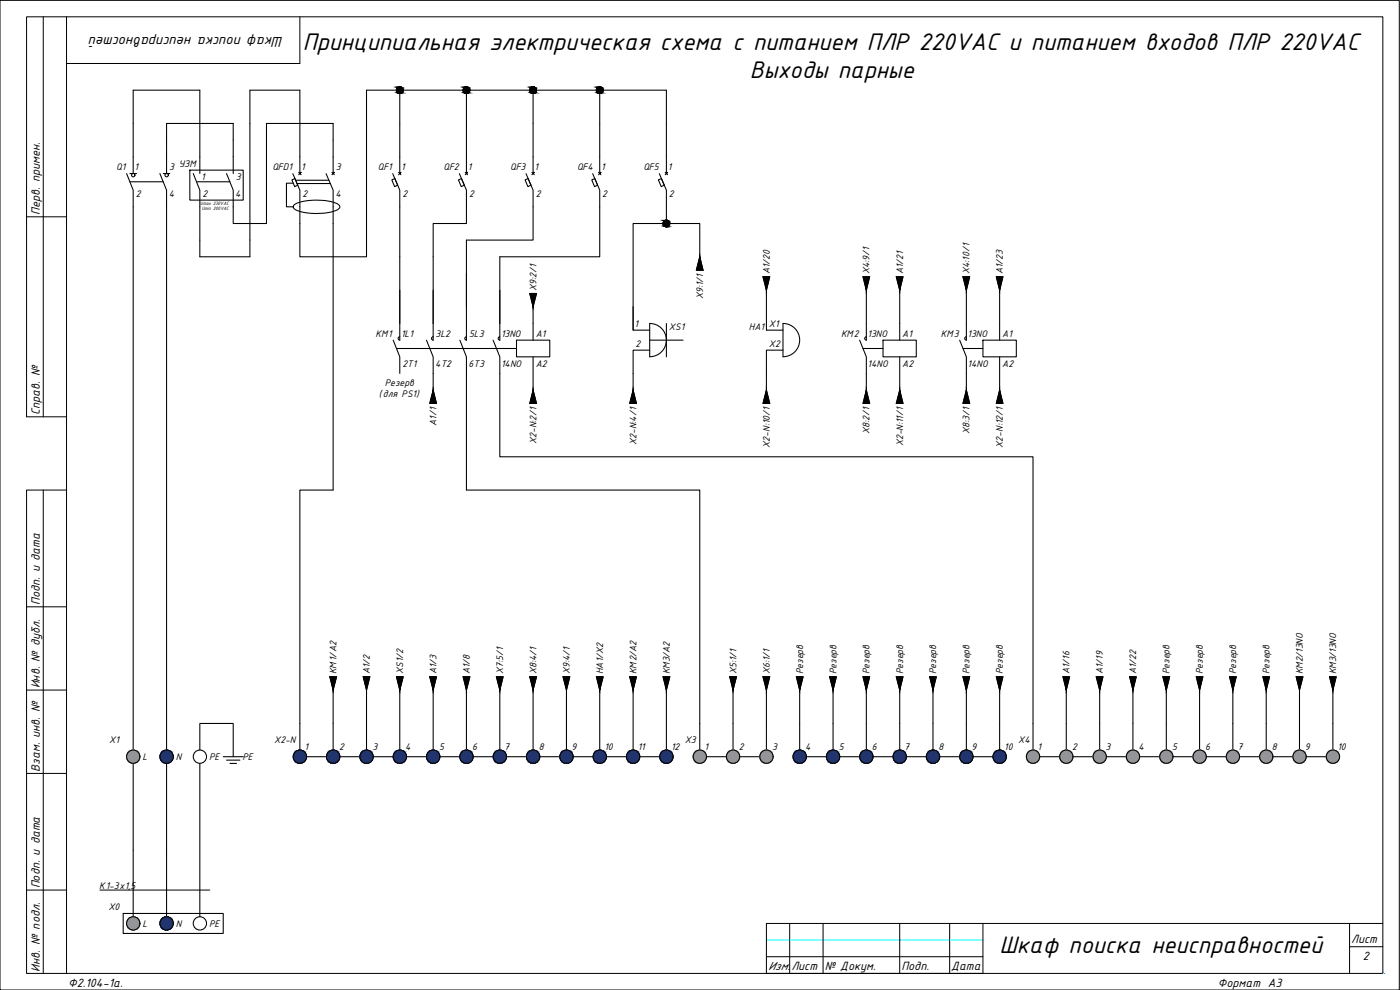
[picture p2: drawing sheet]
<svg xmlns="http://www.w3.org/2000/svg" width="420mm" height="297mm" viewBox="0 0 420 297" stroke-linecap="round" stroke-linejoin="round" font-family="sans-serif">
<defs><g id="words">
<g font-size="7.8">
<text x="90.9" y="15.1">Принципиальная электрическая схема с питанием ПЛР 220VAC и питанием входов ПЛР 220VAC</text>
<text x="225.1" y="23.4">Выходы парные</text>
<text x="300" y="286.1">Шкаф поиска неисправностей</text>
</g>
<text font-size="4.7" x="85" y="11" transform="rotate(-180 85 11)">Шкаф поиска неисправностей</text>
<g font-size="3.9">
<text x="12" y="64.6" transform="rotate(-90 12 64.6)">Перв. примен.</text>
<text x="12" y="124.6" transform="rotate(-90 12 124.6)">Справ. №</text>
<text x="12" y="181.5" transform="rotate(-90 12 181.5)">Подп. и дата</text>
<text x="12" y="206.6" transform="rotate(-90 12 206.6)">Инв. № дубл.</text>
<text x="12" y="231.6" transform="rotate(-90 12 231.6)">Взам. инв. №</text>
<text x="12" y="266.6" transform="rotate(-90 12 266.6)">Подп. и дата</text>
<text x="405.5" y="283.1">Лист</text>
<text x="12" y="291.6" transform="rotate(-90 12 291.6)">Инв. № подл.</text>
<text x="230.5" y="291">Изм.</text>
<text x="237.5" y="291">Лист</text>
<text x="247.5" y="291">№ Докум.</text>
<text x="270.5" y="291">Подп.</text>
<text x="285.5" y="291">Дата</text>
<text x="409" y="288">2</text>
<text x="20.5" y="296.1">Ф2.104-1а.</text>
<text x="365.5" y="296.1">Формат А3</text>
</g>
<g font-size="3.1">
<text x="34.9" y="51">Q1</text>
<text x="40.4" y="51">1</text>
<text x="50.8" y="51">3</text>
<text x="53.6" y="50.1">УЗМ</text>
<text x="81.8" y="51">QFD1</text>
<text x="90.4" y="51">1</text>
<text x="100.8" y="51">3</text>
<text x="113.4" y="51">QF1</text>
<text x="120.4" y="51">1</text>
<text x="133.1" y="51">QF2</text>
<text x="140.4" y="51">1</text>
<text x="153.1" y="51">QF3</text>
<text x="160.4" y="51">1</text>
<text x="173.2" y="51">QF4</text>
<text x="180.4" y="51">1</text>
<text x="193.1" y="51">QF5</text>
<text x="200.4" y="51">1</text>
<text x="40.7" y="59.1">2</text>
<text x="50.6" y="59.1">4</text>
<text x="60.4" y="54">1</text>
<text x="60.7" y="59.1">2</text>
<text x="70.6" y="59.1">4</text>
<text x="70.8" y="54">3</text>
<text x="90.7" y="59.1">2</text>
<text x="100.6" y="59.1">4</text>
<text x="120.8" y="59.1">2</text>
<text x="140.8" y="59.1">2</text>
<text x="160.8" y="59.1">2</text>
<text x="180.8" y="59.1">2</text>
<text x="200.8" y="59.1">2</text>
<text x="231" y="82.3" transform="rotate(-90 231 82.3)">A1/20</text>
<text x="261" y="82.3" transform="rotate(-90 261 82.3)">X4:9/1</text>
<text x="271" y="82.3" transform="rotate(-90 271 82.3)">A1/21</text>
<text x="291" y="82.3" transform="rotate(-90 291 82.3)">X4:10/1</text>
<text x="301" y="82.3" transform="rotate(-90 301 82.3)">A1/23</text>
<text x="161" y="87.3" transform="rotate(-90 161 87.3)">X9:2/1</text>
<text x="211" y="89.8" transform="rotate(-90 211 89.8)">X9:1/1</text>
<text x="112.7" y="101.1">КМ1</text>
<text x="120.4" y="101.1">1L1</text>
<text x="130.7" y="101.1">3L2</text>
<text x="140.8" y="101.1">5L3</text>
<text x="150.4" y="101.1">13NO</text>
<text x="160.8" y="101.1">А1</text>
<text x="190.4" y="98">1</text>
<text x="200.8" y="99.1">XS1</text>
<text x="224.8" y="99.1">HA1</text>
<text x="230.8" y="98">X1</text>
<text x="252.4" y="101.1">КМ2</text>
<text x="260.4" y="101.1">13NO</text>
<text x="270.8" y="101.1">А1</text>
<text x="282.4" y="101.1">КМ3</text>
<text x="290.4" y="101.1">13NO</text>
<text x="300.8" y="101.1">А1</text>
<text x="190.7" y="104.1">2</text>
<text x="230.8" y="104.1">X2</text>
<text x="120.8" y="110.1">2T1</text>
<text x="130.6" y="110.1">4T2</text>
<text x="140.7" y="110.1">6T3</text>
<text x="150.4" y="110.1">14NO</text>
<text x="160.8" y="110.1">А2</text>
<text x="260.4" y="110.1">14NO</text>
<text x="270.8" y="110.1">А2</text>
<text x="290.4" y="110.1">14NO</text>
<text x="300.8" y="110.1">А2</text>
<text x="113.7" y="119.2">(для PS1)</text>
<text x="115.5" y="115.7">Резерв</text>
<text x="131" y="127.7" transform="rotate(-90 131 127.7)">А1/1</text>
<text x="261" y="130.2" transform="rotate(-90 261 130.2)">X8:2/1</text>
<text x="291" y="130.2" transform="rotate(-90 291 130.2)">X8:3/1</text>
<text x="161" y="133.3" transform="rotate(-90 161 133.3)">X2-N:2/1</text>
<text x="191" y="133.5" transform="rotate(-90 191 133.5)">X2-N:4/1</text>
<text x="231" y="134.4" transform="rotate(-90 231 134.4)">X2-N:10/1</text>
<text x="271" y="133.9" transform="rotate(-90 271 133.9)">X2-N:11/1</text>
<text x="301" y="134.4" transform="rotate(-90 301 134.4)">X2-N:12/1</text>
<text x="101" y="202.3" transform="rotate(-90 101 202.3)">КМ1/А2</text>
<text x="111" y="202.3" transform="rotate(-90 111 202.3)">А1/2</text>
<text x="121" y="202.3" transform="rotate(-90 121 202.3)">XS1/2</text>
<text x="131" y="202.3" transform="rotate(-90 131 202.3)">А1/3</text>
<text x="141" y="202.3" transform="rotate(-90 141 202.3)">А1/8</text>
<text x="151" y="202.3" transform="rotate(-90 151 202.3)">X7:5/1</text>
<text x="161" y="202.3" transform="rotate(-90 161 202.3)">X8:4/1</text>
<text x="171" y="202.3" transform="rotate(-90 171 202.3)">X9:4/1</text>
<text x="181" y="202.3" transform="rotate(-90 181 202.3)">HA1/X2</text>
<text x="191" y="202.3" transform="rotate(-90 191 202.3)">КМ2/A2</text>
<text x="201" y="202.3" transform="rotate(-90 201 202.3)">KM3/A2</text>
<text x="221" y="202.3" transform="rotate(-90 221 202.3)">X5:1/1</text>
<text x="231" y="202.3" transform="rotate(-90 231 202.3)">X6:1/1</text>
<text x="241" y="202.3" transform="rotate(-90 241 202.3)">Резерв</text>
<text x="251" y="202.3" transform="rotate(-90 251 202.3)">Резерв</text>
<text x="261" y="202.3" transform="rotate(-90 261 202.3)">Резерв</text>
<text x="271" y="202.3" transform="rotate(-90 271 202.3)">Резерв</text>
<text x="281" y="202.3" transform="rotate(-90 281 202.3)">Резерв</text>
<text x="291" y="202.3" transform="rotate(-90 291 202.3)">Резерв</text>
<text x="301" y="202.3" transform="rotate(-90 301 202.3)">Резерв</text>
<text x="321" y="202.3" transform="rotate(-90 321 202.3)">А1/16</text>
<text x="331" y="202.3" transform="rotate(-90 331 202.3)">А1/19</text>
<text x="341" y="202.3" transform="rotate(-90 341 202.3)">А1/22</text>
<text x="351" y="202.3" transform="rotate(-90 351 202.3)">Резерв</text>
<text x="361" y="202.3" transform="rotate(-90 361 202.3)">Резерв</text>
<text x="371" y="202.3" transform="rotate(-90 371 202.3)">Резерв</text>
<text x="381" y="202.3" transform="rotate(-90 381 202.3)">Резерв</text>
<text x="391" y="202.3" transform="rotate(-90 391 202.3)">KM2/13NO</text>
<text x="401" y="202.3" transform="rotate(-90 401 202.3)">KM3/13NO</text>
<text x="32.8" y="223.1">X1</text>
<text x="82.3" y="223.1">X2-N</text>
<text x="91.4" y="225.1">1</text>
<text x="101.7" y="225.1">2</text>
<text x="111.8" y="225.1">3</text>
<text x="121.6" y="225.1">4</text>
<text x="131.8" y="225.1">5</text>
<text x="141.7" y="225.1">6</text>
<text x="151.3" y="225">7</text>
<text x="161.7" y="225.1">8</text>
<text x="171.6" y="225.1">9</text>
<text x="181.4" y="225.1">10</text>
<text x="191.4" y="225.1">11</text>
<text x="201.4" y="225.1">12</text>
<text x="205.5" y="223.1">X3</text>
<text x="211.4" y="225.1">1</text>
<text x="221.8" y="225.1">2</text>
<text x="231.8" y="225.1">3</text>
<text x="241.7" y="225.1">4</text>
<text x="251.8" y="225.1">5</text>
<text x="261.7" y="225.1">6</text>
<text x="271.4" y="225">7</text>
<text x="281.7" y="225.1">8</text>
<text x="291.6" y="225.1">9</text>
<text x="301.4" y="225.1">10</text>
<text x="305.6" y="223.1">X4</text>
<text x="311.4" y="225.1">1</text>
<text x="321.8" y="225.1">2</text>
<text x="331.8" y="225.1">3</text>
<text x="341.7" y="225.1">4</text>
<text x="351.8" y="225.1">5</text>
<text x="361.7" y="225.1">6</text>
<text x="371.4" y="225">7</text>
<text x="381.7" y="225.1">8</text>
<text x="391.6" y="225.1">9</text>
<text x="401.4" y="225.1">10</text>
<text x="42.8" y="228.1">L</text>
<text x="52.7" y="228.1">N</text>
<text x="62.8" y="228.1">PE</text>
<text x="72.7" y="228.1">PE</text>
<text x="29.7" y="266.7">К1-3х1,5</text>
<text x="32.5" y="273">X0</text>
<text x="42.8" y="278.1">L</text>
<text x="52.7" y="278.1">N</text>
<text x="62.8" y="278.1">PE</text>
</g>
<g font-size="1.6">
<text x="60.1" y="61.6">Umax 230VAC</text>
<text x="60.5" y="63">Umin 200VAC</text>
</g>
</g></defs>
<g fill="#000" stroke="#000" stroke-width=".3">
<path d="M119.8 28h.2zM119.8 26.1h.2zM120 26.1h.2zM120 28h.3zM139.8 28h.2zM139.8 26.1h.2zM140 26.1h.2zM140 28h.3zM159.8 28h.2zM159.8 26.1h.2zM160 26.1h.2zM160 28h.3z"/>
<path d="M179.8 28h.2zM179.8 26.1h.2zM180 26.1h.2zM180 28h.3zM199.8 68.1h.2zM200 68h.3z"/>
<path d="M119.8 26.1h.2zM119.7 26.1h.3z"/>
<path d="M119.7 26.1l.3 .1zM119.5 26.2h.5z"/>
<path d="M119.5 26.2l.5 .1zM119.3 26.3h.7z"/>
<path d="M119.3 26.3l.7 .1zM119.3 26.3l.7 .1h-.8z"/>
<path d="M119.2 26.4l.8 .2zM119.2 26.4l.8 .2h-.9z"/>
<path d="M119.1 26.6l.9 .1zM119.1 26.6l.9 .1h-.9z"/>
<path d="M119.1 26.7l.9 .2v-.2zM119.1 26.7l.9 .2h-1z"/>
<path d="M119 26.9l1 .2v-.2zM119 26.9l1 .2h-1z"/>
<path d="M119 27.1l1 .1v-.1zM119 27.1l1 .1h-1z"/>
<path d="M119 27.2l1 .2v-.2zM119 27.2l1 .2h-.9z"/>
<path d="M119.1 27.4l.9 .2zM119.1 27.4l.9 .2z"/>
<path d="M119.1 27.6l.9 .1zM119.1 27.6l.9 .1z"/>
<path d="M119.2 27.7l.8 .1zM119.2 27.7l.8 .1z"/>
<path d="M119.3 27.8l.7 .1zM119.3 27.8l.7 .1z"/>
<path d="M119.5 27.9l.5 .1zM119.5 27.9l.5 .1z"/>
<path d="M119.7 28h.3zM119.7 28h.3z"/>
<path d="M120 26.1h.3zM120 26.1h.3z"/>
<path d="M120 28h.2zM120 28h.2z"/>
<path d="M120 26.1l.5 .1zM120 26.1l.5 .1z"/>
<path d="M120 26.2l.7 .1zM120 26.2l.7 .1z"/>
<path d="M120 27.9h.5zM120 27.9l.3 .1z"/>
<path d="M120 26.3l.8 .1zM120 26.3l.8 .1z"/>
<path d="M120 27.8h.7zM120 27.8l.5 .1z"/>
<path d="M120 26.4l.9 .2zM120 26.4l.9 .2z"/>
<path d="M120 27.7h.8zM120 27.7l.7 .1z"/>
<path d="M120 26.6l.9 .1zM120 26.6l.9 .1z"/>
<path d="M120 27.6h.9zM120 27.6l.8 .1z"/>
<path d="M120 26.7l1 .2-.1-.2zM120 26.7l1 .2h-1z"/>
<path d="M120 27.4h.9zM120 27.4l.9 .2z"/>
<path d="M120 26.9l1 .2v-.2zM120 26.9l1 .2h-1z"/>
<path d="M120 27.2l.9 .2 .1-.2zM120 27.2l.9 .2h-.9z"/>
<path d="M120 27.1l1 .1v-.1zM120 27.1l1 .1h-1z"/>
<path d="M139.8 26.1h.2zM139.7 26.1h.3z"/>
<path d="M139.7 26.1l.3 .1zM139.5 26.2h.5z"/>
<path d="M139.5 26.2l.5 .1zM139.3 26.3h.7z"/>
<path d="M139.3 26.3l.7 .1zM139.3 26.3l.7 .1h-.8z"/>
<path d="M139.2 26.4l.8 .2zM139.2 26.4l.8 .2h-.9z"/>
<path d="M139.1 26.6l.9 .1zM139.1 26.6l.9 .1h-.9z"/>
<path d="M139.1 26.7l.9 .2v-.2zM139.1 26.7l.9 .2h-1z"/>
<path d="M139 26.9l1 .2v-.2zM139 26.9l1 .2h-1z"/>
<path d="M139 27.1l1 .1v-.1zM139 27.1l1 .1h-1z"/>
<path d="M139 27.2l1 .2v-.2zM139 27.2l1 .2h-.9z"/>
<path d="M139.1 27.4l.9 .2zM139.1 27.4l.9 .2z"/>
<path d="M139.1 27.6l.9 .1zM139.1 27.6l.9 .1z"/>
<path d="M139.2 27.7l.8 .1zM139.2 27.7l.8 .1z"/>
<path d="M139.3 27.8l.7 .1zM139.3 27.8l.7 .1z"/>
<path d="M139.5 27.9l.5 .1zM139.5 27.9l.5 .1z"/>
<path d="M139.7 28h.3zM139.7 28h.3z"/>
<path d="M140 26.1h.3zM140 26.1h.3z"/>
<path d="M140 28h.2zM140 28h.2z"/>
<path d="M140 26.1l.5 .1zM140 26.1l.5 .1z"/>
<path d="M140 26.2l.7 .1zM140 26.2l.7 .1z"/>
<path d="M140 27.9h.5zM140 27.9l.3 .1z"/>
<path d="M140 26.3l.8 .1zM140 26.3l.8 .1z"/>
<path d="M140 27.8h.7zM140 27.8l.5 .1z"/>
<path d="M140 26.4l.9 .2zM140 26.4l.9 .2z"/>
<path d="M140 27.7h.8zM140 27.7l.7 .1z"/>
<path d="M140 26.6l.9 .1zM140 26.6l.9 .1z"/>
<path d="M140 27.6h.9zM140 27.6l.8 .1z"/>
<path d="M140 26.7l1 .2-.1-.2zM140 26.7l1 .2h-1z"/>
<path d="M140 27.4h.9zM140 27.4l.9 .2z"/>
<path d="M140 26.9l1 .2v-.2zM140 26.9l1 .2h-1z"/>
<path d="M140 27.2l.9 .2 .1-.2zM140 27.2l.9 .2h-.9z"/>
<path d="M140 27.1l1 .1v-.1zM140 27.1l1 .1h-1z"/>
<path d="M159.8 26.1h.2zM159.7 26.1h.3z"/>
<path d="M159.7 26.1l.3 .1zM159.5 26.2h.5z"/>
<path d="M159.5 26.2l.5 .1zM159.3 26.3h.7z"/>
<path d="M159.3 26.3l.7 .1zM159.3 26.3l.7 .1h-.8z"/>
<path d="M159.2 26.4l.8 .2zM159.2 26.4l.8 .2h-.9z"/>
<path d="M159.1 26.6l.9 .1zM159.1 26.6l.9 .1h-.9z"/>
<path d="M159.1 26.7l.9 .2v-.2zM159.1 26.7l.9 .2h-1z"/>
<path d="M159 26.9l1 .2v-.2zM159 26.9l1 .2h-1z"/>
<path d="M159 27.1l1 .1v-.1zM159 27.1l1 .1h-1z"/>
<path d="M159 27.2l1 .2v-.2zM159 27.2l1 .2h-.9z"/>
<path d="M159.1 27.4l.9 .2zM159.1 27.4l.9 .2z"/>
<path d="M159.1 27.6l.9 .1zM159.1 27.6l.9 .1z"/>
<path d="M159.2 27.7l.8 .1zM159.2 27.7l.8 .1z"/>
<path d="M159.3 27.8l.7 .1zM159.3 27.8l.7 .1z"/>
<path d="M159.5 27.9l.5 .1zM159.5 27.9l.5 .1z"/>
<path d="M159.7 28h.3zM159.7 28h.3z"/>
<path d="M160 26.1h.3zM160 26.1h.3z"/>
<path d="M160 28h.2zM160 28h.2z"/>
<path d="M160 26.1l.5 .1zM160 26.1l.5 .1z"/>
<path d="M160 26.2l.7 .1zM160 26.2l.7 .1z"/>
<path d="M160 27.9h.5zM160 27.9l.3 .1z"/>
<path d="M160 26.3l.8 .1zM160 26.3l.8 .1z"/>
<path d="M160 27.8h.7zM160 27.8l.5 .1z"/>
<path d="M160 26.4l.9 .2zM160 26.4l.9 .2z"/>
<path d="M160 27.7h.8zM160 27.7l.7 .1z"/>
<path d="M160 26.6l.9 .1zM160 26.6l.9 .1z"/>
<path d="M160 27.6h.9zM160 27.6l.8 .1z"/>
<path d="M160 26.7l1 .2-.1-.2zM160 26.7l1 .2h-1z"/>
<path d="M160 27.4h.9zM160 27.4l.9 .2z"/>
<path d="M160 26.9l1 .2v-.2zM160 26.9l1 .2h-1z"/>
<path d="M160 27.2l.9 .2 .1-.2zM160 27.2l.9 .2h-.9z"/>
<path d="M160 27.1l1 .1v-.1zM160 27.1l1 .1h-1z"/>
<path d="M179.8 26.1h.2zM179.7 26.1h.3z"/>
<path d="M179.7 26.1l.3 .1zM179.5 26.2h.5z"/>
<path d="M179.5 26.2l.5 .1zM179.4 26.3h.6z"/>
<path d="M179.4 26.3l.6 .1zM179.4 26.3l.6 .1h-.8z"/>
<path d="M179.2 26.4l.8 .2zM179.2 26.4l.8 .2h-.9z"/>
<path d="M179.1 26.6l.9 .1zM179.1 26.6l.9 .1h-.9z"/>
<path d="M179.1 26.7l.9 .2v-.2zM179.1 26.7l.9 .2h-1z"/>
<path d="M179 26.9l1 .2v-.2zM179 26.9l1 .2h-1z"/>
<path d="M179 27.1l1 .1v-.1zM179 27.1l1 .1h-1z"/>
<path d="M179 27.2l1 .2v-.2zM179 27.2l1 .2h-.9z"/>
<path d="M179.1 27.4l.9 .2zM179.1 27.4l.9 .2z"/>
<path d="M179.1 27.6l.9 .1zM179.1 27.6l.9 .1z"/>
<path d="M179.2 27.7l.8 .1zM179.2 27.7l.8 .1z"/>
<path d="M179.4 27.8l.6 .1zM179.4 27.8l.6 .1z"/>
<path d="M179.5 27.9l.5 .1zM179.5 27.9l.5 .1z"/>
<path d="M179.7 28h.3zM179.7 28h.3z"/>
<path d="M180 26.1h.3zM180 26.1h.3z"/>
<path d="M180 28h.2zM180 28h.2z"/>
<path d="M180 26.1l.5 .1zM180 26.1l.5 .1z"/>
<path d="M180 26.2l.6 .1zM180 26.2l.6 .1z"/>
<path d="M180 27.9h.5zM180 27.9l.3 .1z"/>
<path d="M180 26.3l.8 .1zM180 26.3l.8 .1z"/>
<path d="M180 27.8h.6zM180 27.8l.5 .1z"/>
<path d="M180 26.4l.9 .2zM180 26.4l.9 .2z"/>
<path d="M180 27.7h.8zM180 27.7l.6 .1z"/>
<path d="M180 26.6l.9 .1zM180 26.6l.9 .1z"/>
<path d="M180 27.6h.9zM180 27.6l.8 .1z"/>
<path d="M180 26.7l1 .2-.1-.2zM180 26.7l1 .2h-1z"/>
<path d="M180 27.4h.9zM180 27.4l.9 .2z"/>
<path d="M180 26.9l1 .2v-.2zM180 26.9l1 .2h-1z"/>
<path d="M180 27.2l.9 .2 .1-.2zM180 27.2l.9 .2h-.9z"/>
<path d="M180 27.1l1 .1v-.1zM180 27.1l1 .1h-1z"/>
<path d="M199.8 66.1h.2zM199.7 66.1h.3z"/>
<path d="M199.7 66.1l.3 .1zM199.5 66.2h.5z"/>
<path d="M199.5 66.2l.5 .1zM199.4 66.3h.6z"/>
<path d="M199.4 66.3l.6 .1zM199.4 66.3l.6 .1h-.8z"/>
<path d="M199.2 66.4l.8 .2zM199.2 66.4l.8 .2h-.9z"/>
<path d="M199.1 66.6l.9 .1zM199.1 66.6l.9 .1h-.9z"/>
<path d="M199.1 66.7l.9 .2v-.2zM199.1 66.7l.9 .2h-1z"/>
<path d="M199 66.9l1 .2v-.2zM199 66.9l1 .2h-1z"/>
<path d="M199 67.1l1 .1v-.1zM199 67.1l1 .1h-1z"/>
<path d="M199 67.2l1 .2zM199 67.2l1 .2z"/>
<path d="M199.1 67.4l.9 .2v-.2zM199.1 67.4l.9 .2h-.9z"/>
<path d="M199.1 67.6l.9 .1zM199.1 67.6l.9 .1z"/>
<path d="M199.2 67.7l.8 .1zM199.2 67.7l.8 .1z"/>
<path d="M199.4 67.8l.6 .1zM199.4 67.8l.6 .1z"/>
<path d="M199.5 67.9l.5 .1zM199.5 67.9l.5 .1z"/>
<path d="M199.7 68l.3 .1zM199.7 68l.3 .1z"/>
<path d="M200 66l.2 .1zM199.8 66.1l.2-.1z"/>
<path d="M200 66.1h.3zM200 66.1h.3z"/>
<path d="M200 68.1h.2zM200 68l.2 .1z"/>
<path d="M200 66.1l.5 .1zM200 66.1l.5 .1z"/>
<path d="M200 66.2l.6 .1zM200 66.2l.6 .1z"/>
<path d="M200 67.9h.5zM200 67.9l.3 .1z"/>
<path d="M200 66.3l.8 .1zM200 66.3l.8 .1z"/>
<path d="M200 67.8h.6zM200 67.8l.5 .1z"/>
<path d="M200 66.4l.9 .2zM200 66.4l.9 .2z"/>
<path d="M200 67.7h.8zM200 67.7l.6 .1z"/>
<path d="M200 66.6l.9 .1zM200 66.6l.9 .1z"/>
<path d="M200 67.6h.9zM200 67.6l.8 .1z"/>
<path d="M200 66.7l1 .2-.1-.2zM200 66.7l1 .2h-1z"/>
<path d="M200 67.4l.9 .2v-.2zM200 67.4l.9 .2h-.9z"/>
<path d="M200 66.9l1 .2v-.2zM200 66.9l1 .2h-1z"/>
<path d="M200 67.2h1zM200 67.2l.9 .2z"/>
<path d="M200 67.1l1 .1v-.1zM200 67.1l1 .1h-1z"/>
<path d="M159 88.1h1v3.9zM160 88.1v3.9l1-3.9z"/>
<path d="M210 77v4.1h1zM210 77v4.1h-1z"/>
<path d="M229 83h1v4.1zM230 83v4.1l1-4.1z"/>
<path d="M259 83h1v4.1zM260 83v4.1l1-4.1z"/>
<path d="M269 83h1v4.1zM270 83v4.1l1-4.1z"/>
<path d="M289 83h1v4.1zM290 83v4.1l1-4.1z"/>
<path d="M299 83h1v4.1zM300 83v4.1l1-4.1z"/>
<path d="M130 117.1v3.9h1zM130 117.1v3.9h-1z"/>
<path d="M160 117.1v3.9h1zM160 117.1v3.9h-1z"/>
<path d="M190 117.1v3.9h1zM190 117.1v3.9h-1z"/>
<path d="M230 117.1v3.9h1zM230 117.1v3.9h-1z"/>
<path d="M260 117.1v3.9h1zM260 117.1v3.9h-1z"/>
<path d="M270 117.1v3.9h1zM270 117.1v3.9h-1z"/>
<path d="M290 117.1v3.9h1zM290 117.1v3.9h-1z"/>
<path d="M300 117.1v3.9h1zM300 117.1v3.9h-1z"/>
<path d="M99 203.1h1v3.9zM100 203.1v3.9l1-3.9z"/>
<path d="M109 203.1h1v3.9zM110 203.1v3.9l1-3.9z"/>
<path d="M119 203.1h1v3.9zM120 203.1v3.9l1-3.9z"/>
<path d="M129 203.1h1v3.9zM130 203.1v3.9l1-3.9z"/>
<path d="M139 203.1h1v3.9zM140 203.1v3.9l1-3.9z"/>
<path d="M149 203.1h1v3.9zM150 203.1v3.9l1-3.9z"/>
<path d="M159 203.1h1v3.9zM160 203.1v3.9l1-3.9z"/>
<path d="M169 203.1h1v3.9zM170 203.1v3.9l1-3.9z"/>
<path d="M179 203.1h1v3.9zM180 203.1v3.9l1-3.9z"/>
<path d="M189 203.1h1v3.9zM190 203.1v3.9l1-3.9z"/>
<path d="M199 203.1h1v3.9zM200 203.1v3.9l1-3.9z"/>
<path d="M219 203.1h1v3.9zM220 203.1v3.9l1-3.9z"/>
<path d="M229 203.1h1v3.9zM230 203.1v3.9l1-3.9z"/>
<path d="M239 203.1h1v3.9zM240 203.1v3.9l1-3.9z"/>
<path d="M249 203.1h1v3.9zM250 203.1v3.9l1-3.9z"/>
<path d="M259 203.1h1v3.9zM260 203.1v3.9l1-3.9z"/>
<path d="M269 203.1h1v3.9zM270 203.1v3.9l1-3.9z"/>
<path d="M279 203.1h1v3.9zM280 203.1v3.9l1-3.9z"/>
<path d="M289 203.1h1v3.9zM290 203.1v3.9l1-3.9z"/>
<path d="M299 203.1h1v3.9zM300 203.1v3.9l1-3.9z"/>
<path d="M319 203.1h1v3.9zM320 203.1v3.9l1-3.9z"/>
<path d="M329 203.1h1v3.9zM330 203.1v3.9l1-3.9z"/>
<path d="M339 203.1h1v3.9zM340 203.1v3.9l1-3.9z"/>
<path d="M349 203.1h1v3.9zM350 203.1v3.9l1-3.9z"/>
<path d="M359 203.1h1v3.9zM360 203.1v3.9l1-3.9z"/>
<path d="M369 203.1h1v3.9zM370 203.1v3.9l1-3.9z"/>
<path d="M379 203.1h1v3.9zM380 203.1v3.9l1-3.9z"/>
<path d="M389 203.1h1v3.9zM390 203.1v3.9l1-3.9z"/>
<path d="M399 203.1h1v3.9zM400 203.1v3.9l1-3.9z"/>
</g>
<!-- layer: 0 -->
<g fill="none" stroke="#000" stroke-width=".3">
<path d="M13 5v120.1M20 5h395v287.1h-395zM20 5h-12v60.1h12M90 5v14h-70M8 65.1v60h12M13 147v145.1M20 147h-12v35.1M20 182.1h-12v24.9M20 207h-12v25.1M20 232.1h-12v35M20 267.1h-12v25h12M237 277.1v15"/>
<path d="M247 277.1v15M270 277.1v15M285 277.1v15M295 277.1v15h-65v-15h185M405 277.1v15M415 277.1h.1M230 287.1h65M405 284.1h10M415 292.1h.1"/>
</g>
<!-- layer: 4 -->
<path d="M230 282h65M415 292.1h.1" fill="none" stroke="#0ff" stroke-width=".3"/>
<g fill="none" stroke="#000" stroke-width=".32">
<path d="M120 27.1v25l.3-.4-.7 .7M140 27.1v25l.3-.4-.7 .7M160 27.1v25l.3-.4-.7 .7M180 27.1v25l.3-.4-.7 .7M38 52.1l2 4.9v168.1M39 52.1h2M39 54.5h10M40 52.1v-25h20v25M48 52.1l2 4.9v168.1M49 52.1h2M50 52.1v-15.1h20v15.1M57 51h16v9h-16z"/>
<path d="M58 52.1l2 4.9v20h15v-49.9h15v25l.3-.4-.7 .7M59 54.5h10M68 52.1l2 4.9v10.1h10v-30.1h20v15.1l.3-.4-.7 .7M87.6 54l.9-.4 .9 2-1 .4zM87.9 52.1l2.1 4.9v20h20v-49.9h90v25l.3-.4-.7 .7M88 55h-2v7.1h2M88.7 54.1h10M89.1 55.1h10M89.6 51.7l.7 .7M97.9 52.1l2.1 4.9v90h-10v78.1M99.6 51.7l.7 .7M117.6 54l.9-.4 .8 2-.9 .4z"/>
<path d="M117.9 52.1l2.1 4.9v40M119.6 51.7l.7 .7M137.6 54l.9-.4 .8 2-.9 .4zM137.9 52.1l2.1 4.9v10.1h-10v35a.51 .51 0 0 1-.5-.6 .51 .51 0 0 1 .5-.5M139.6 51.7l.7 .7M157.6 54l.9-.4 .8 2-.9 .4zM157.9 52.1l2.1 4.9v15h-20v30.1a.51 .51 0 0 1-.5-.6 .51 .51 0 0 1 .5-.5M159.6 51.7l.7 .7M177.6 54l.9-.4 .9 2-1 .4zM177.9 52.1l2.1 4.9v20h-30v25.1a.51 .51 0 0 1-.5-.6 .51 .51 0 0 1 .5-.5M179.6 51.7l.7 .7M197.6 54l.9-.4 .9 2-1 .4z"/>
<path d="M197.9 52.1l2.1 4.9v10.1M199.6 51.7l.7 .7M88.3 61.5a15.6 15.6 0 0 1 10.2-1.2l2.7 .8a.96 .96 0 0 1 .8 1 .96 .96 0 0 1-.8 .9 18.1 18.1 0 0 1-12.6-.1 .82 .82 0 0 1-.3-1.4zM210 77l1 4.1h-2zM210 77v-9.9h-20v32M120 87.1v15a.51 .51 0 0 1-.5-.6 .51 .51 0 0 1 .5-.5M159 88.1h2l-1 3.9zM160 92v10.1M190 92v7.1h5M195 97a5 5 0 0 1 5 5 5 5 0 0 1-5 5zM200 97v10.1M229 83h2l-1 4.1z"/>
<path d="M230 87.1v12h5M235 97a5 5 0 0 1 5 5 5 5 0 0 1-5 5zM259 83h2l-1 4.1zM260 87.1v15M269 83h2l-1 4.1zM270 87.1v15M289 83h2l-1 4.1zM290 87.1v15M299 83h2l-1 4.1zM300 87.1v15M118 102.1l2 5v4.9M119 104.6h36"/>
<path d="M128 102.1l2 5v10M130 117.1l1 3.9h-2zM138 102.1l2 5v39.9h70v78.1M148 102.1l2 5v30h160v88M155 102.1h10v5h-10zM160 107.1v10l-1 3.9h2l-1-3.9M190 117.1l1 3.9h-2zM195 105.1h-5v12M195 102.1h10M230 117.1l1 3.9h-2zM235 105.1h-5v12M258 102.1l2 5v10"/>
<path d="M259 104.6h6M260 117.1l1 3.9h-2zM260 101a.51 .51 0 0 0-.5 .5 .51 .51 0 0 0 .5 .6M265 102.1h10v5h-10zM270 107.1v10l-1 3.9h2l-1-3.9M288 102.1l2 5v10M289 104.6h6M290 117.1l1 3.9h-2zM290 101a.51 .51 0 0 0-.5 .5 .51 .51 0 0 0 .5 .6M295 102.1h10v5h-10zM300 107.1v10l-1 3.9h2l-1-3.9M99 203.1h2l-1 3.9z"/>
<path d="M100 207v18.1M109 203.1h2l-1 3.9zM110 207v18.1M119 203.1h2l-1 3.9zM120 207v18.1M129 203.1h2l-1 3.9zM130 207v18.1M139 203.1h2l-1 3.9zM140 207v18.1M149 203.1h2l-1 3.9zM150 207v18.1M159 203.1h2l-1 3.9z"/>
<path d="M160 207v18.1M169 203.1h2l-1 3.9zM170 207v18.1M179 203.1h2l-1 3.9zM180 207v18.1M189 203.1h2l-1 3.9zM190 207v18.1M199 203.1h2l-1 3.9zM200 207v18.1M219 203.1h2l-1 3.9zM220 207v18.1M229 203.1h2l-1 3.9z"/>
<path d="M230 207v18.1M239 203.1h2l-1 3.9zM240 207v18.1M249 203.1h2l-1 3.9zM250 207v18.1M259 203.1h2l-1 3.9zM260 207v18.1M269 203.1h2l-1 3.9zM270 207v18.1M279 203.1h2l-1 3.9zM280 207v18.1M289 203.1h2l-1 3.9z"/>
<path d="M290 207v18.1M299 203.1h2l-1 3.9zM300 207v18.1M319 203.1h2l-1 3.9zM320 207v18.1M329 203.1h2l-1 3.9zM330 207v18.1M339 203.1h2l-1 3.9zM340 207v18.1M349 203.1h2l-1 3.9zM350 207v18.1M359 203.1h2l-1 3.9z"/>
<path d="M360 207v18.1M369 203.1h2l-1 3.9zM370 207v18.1M379 203.1h2l-1 3.9zM380 207v18.1M389 203.1h2l-1 3.9zM390 207v18.1M399 203.1h2l-1 3.9zM400 207v18.1M40 229.1v46M50 229.1v46M60 225.1v-8h10v9.9"/>
<path d="M60 229.1v46M67 227h6M68 228.1h4M69 229.1h2M92 227h6M102 227h6M112 227h6M122 227h6M132 227h6M142 227h6M152 227h6M162 227h6"/>
<path d="M172 227h6M182 227h6M192 227h6M212 227h6M222 227h6M242 227h6M252 227h6M262 227h6M272 227h6M282 227h6M292 227h6M312 227h6"/>
<path d="M322 227h6M332 227h6M342 227h6M352 227h6M362 227h6M372 227h6M382 227h6M392 227h6M37 274.1h30v6h-30z"/>
<circle cx="120" cy="27" r="1.01"/>
<circle cx="140" cy="27" r="1.01"/>
<circle cx="160" cy="27" r="1.01"/>
<circle cx="180" cy="27" r="1.01"/>
<circle cx="40" cy="52.5" r=".51"/>
<circle cx="50" cy="52.5" r=".51"/>
<circle cx="200" cy="67" r="1.01"/>
<circle cx="40" cy="227" r="1.99"/>
<circle cx="50" cy="227" r="1.99"/>
<circle cx="60" cy="227" r="1.99"/>
<circle cx="90" cy="227" r="1.99"/>
<circle cx="100" cy="227" r="1.99"/>
<circle cx="110" cy="227" r="1.99"/>
<circle cx="120" cy="227" r="1.99"/>
<circle cx="130" cy="227" r="1.99"/>
<circle cx="140" cy="227" r="1.99"/>
<circle cx="150" cy="227" r="1.99"/>
<circle cx="160" cy="227" r="1.99"/>
<circle cx="170" cy="227" r="1.99"/>
<circle cx="180" cy="227" r="1.99"/>
<circle cx="190" cy="227" r="1.99"/>
<circle cx="200" cy="227" r="1.99"/>
<circle cx="210" cy="227" r="1.99"/>
<circle cx="220" cy="227" r="1.99"/>
<circle cx="230" cy="227" r="1.99"/>
<circle cx="240" cy="227" r="1.99"/>
<circle cx="250" cy="227" r="1.99"/>
<circle cx="260" cy="227" r="1.99"/>
<circle cx="270" cy="227" r="1.99"/>
<circle cx="280" cy="227" r="1.99"/>
<circle cx="290" cy="227" r="1.99"/>
<circle cx="300" cy="227" r="1.99"/>
<circle cx="310" cy="227" r="1.99"/>
<circle cx="320" cy="227" r="1.99"/>
<circle cx="330" cy="227" r="1.99"/>
<circle cx="340" cy="227" r="1.99"/>
<circle cx="350" cy="227" r="1.99"/>
<circle cx="360" cy="227" r="1.99"/>
<circle cx="370" cy="227" r="1.99"/>
<circle cx="380" cy="227" r="1.99"/>
<circle cx="390" cy="227" r="1.99"/>
<circle cx="400" cy="227" r="1.99"/>
<circle cx="40" cy="277.1" r="1.99"/>
<circle cx="50" cy="277.1" r="1.99"/>
<circle cx="60" cy="277.1" r="1.99"/>
</g>
<path d="M30 267.1h33" fill="none" stroke="#000" stroke-width=".3"/>
<g fill="#939598" stroke="#939598" stroke-width=".3">
<path d="M39.8 225.1h.7zM39.4 225.1h1.1z"/>
<path d="M39.4 225.1l1.5 .1zM39.1 225.2h1.8z"/>
<path d="M39.1 225.2l2.1 .3-.3-.3zM38.8 225.5l.3-.3 2.1 .3z"/>
<path d="M38.8 225.5l2.7 .2-.3-.2zM38.5 225.7l.3-.2 2.7 .2z"/>
<path d="M38.5 225.7l3.2 .3-.2-.3zM38.5 225.7l3.2 .3h-3.4z"/>
<path d="M38.3 226l3.5 .3-.1-.3zM38.3 226l3.5 .3h-3.7z"/>
<path d="M38.1 226.3l3.8 .4-.1-.4zM38.1 226.3l3.8 .4h-3.9z"/>
<path d="M38 226.7l4 .3-.1-.3zM38 226.7l4 .3h-4z"/>
<path d="M38 227l3.9 .4 .1-.4zM38 227l3.9 .4h-3.9z"/>
<path d="M38 227.4l3.8 .4 .1-.4zM38 227.4l3.8 .4h-3.7z"/>
<path d="M38.1 227.8l3.6 .3 .1-.3zM38.1 227.8l3.6 .3h-3.4z"/>
<path d="M38.3 228.1l3.2 .3 .2-.3zM38.3 228.1l3.2 .3h-3z"/>
<path d="M38.5 228.4l2.7 .2 .3-.2zM38.5 228.4l2.7 .2h-2.4z"/>
<path d="M38.8 228.6l2.1 .2 .3-.2zM38.8 228.6l2.1 .2h-1.8z"/>
<path d="M39.1 228.8h1.8zM39.1 228.8l1.4 .2z"/>
<path d="M39.4 229h1.1zM39.4 229l.8 .1z"/>
<path d="M209.8 225.1h.7zM209.4 225.1h1.1z"/>
<path d="M209.4 225.1l1.5 .1zM209.1 225.2h1.8z"/>
<path d="M209.1 225.2l2.1 .3-.3-.3zM208.8 225.5l.3-.3 2.1 .3z"/>
<path d="M208.8 225.5l2.7 .2-.3-.2zM208.5 225.7l.3-.2 2.7 .2z"/>
<path d="M208.5 225.7l3.2 .3-.2-.3zM208.5 225.7l3.2 .3h-3.4z"/>
<path d="M208.3 226l3.6 .3-.2-.3zM208.3 226l3.6 .3h-3.8z"/>
<path d="M208.1 226.3l3.8 .4v-.4zM208.1 226.3l3.8 .4h-3.9z"/>
<path d="M208 226.7l4 .3-.1-.3zM208 226.7l4 .3h-4z"/>
<path d="M208 227l3.9 .4 .1-.4zM208 227l3.9 .4h-3.9z"/>
<path d="M208 227.4l3.9 .4v-.4zM208 227.4l3.9 .4h-3.8z"/>
<path d="M208.1 227.8l3.6 .3 .2-.3zM208.1 227.8l3.6 .3h-3.4z"/>
<path d="M208.3 228.1l3.2 .3 .2-.3zM208.3 228.1l3.2 .3h-3z"/>
<path d="M208.5 228.4l2.7 .2 .3-.2zM208.5 228.4l2.7 .2h-2.4z"/>
<path d="M208.8 228.6l2.1 .2 .3-.2zM208.8 228.6l2.1 .2h-1.8z"/>
<path d="M209.1 228.8h1.8zM209.1 228.8l1.4 .2z"/>
<path d="M209.4 229h1.1zM209.4 229l.8 .1z"/>
<path d="M219.8 225.1h.8zM219.5 225.1h1.1z"/>
<path d="M219.5 225.1l1.4 .1zM219.1 225.2h1.8z"/>
<path d="M219.1 225.2l2.1 .3-.3-.3zM218.8 225.5l.3-.3 2.1 .3z"/>
<path d="M218.8 225.5l2.7 .2-.3-.2zM218.5 225.7l.3-.2 2.7 .2z"/>
<path d="M218.5 225.7l3.2 .3-.2-.3zM218.5 225.7l3.2 .3h-3.4z"/>
<path d="M218.3 226l3.6 .3-.2-.3zM218.3 226l3.6 .3h-3.8z"/>
<path d="M218.1 226.3l3.9 .4-.1-.4zM218.1 226.3l3.9 .4h-4z"/>
<path d="M218 226.7l4 .3v-.3zM218 226.7l4 .3h-4z"/>
<path d="M218 227l4 .4v-.4zM218 227l4 .4h-4z"/>
<path d="M218 227.4l3.9 .4 .1-.4zM218 227.4l3.9 .4h-3.8z"/>
<path d="M218.1 227.8l3.6 .3 .2-.3zM218.1 227.8l3.6 .3h-3.4z"/>
<path d="M218.3 228.1l3.2 .3 .2-.3zM218.3 228.1l3.2 .3h-3z"/>
<path d="M218.5 228.4l2.7 .2 .3-.2zM218.5 228.4l2.7 .2h-2.4z"/>
<path d="M218.8 228.6l2.1 .2 .3-.2zM218.8 228.6l2.1 .2h-1.8z"/>
<path d="M219.1 228.8h1.8zM219.1 228.8l1.5 .2z"/>
<path d="M219.5 229h1.1zM219.5 229l.7 .1z"/>
<path d="M229.8 225.1h.7zM229.4 225.1h1.1z"/>
<path d="M229.4 225.1l1.5 .1zM229.1 225.2h1.8z"/>
<path d="M229.1 225.2l2.1 .3-.3-.3zM228.8 225.5l.3-.3 2.1 .3z"/>
<path d="M228.8 225.5l2.7 .2-.3-.2zM228.5 225.7l.3-.2 2.7 .2z"/>
<path d="M228.5 225.7l3.2 .3-.2-.3zM228.5 225.7l3.2 .3h-3.4z"/>
<path d="M228.3 226l3.6 .3-.2-.3zM228.3 226l3.6 .3h-3.8z"/>
<path d="M228.1 226.3l3.9 .4-.1-.4zM228.1 226.3l3.9 .4h-4z"/>
<path d="M228 226.7l4 .3v-.3zM228 226.7l4 .3h-4z"/>
<path d="M228 227l4 .4v-.4zM228 227l4 .4h-4z"/>
<path d="M228 227.4l3.9 .4 .1-.4zM228 227.4l3.9 .4h-3.8z"/>
<path d="M228.1 227.8l3.6 .3 .2-.3zM228.1 227.8l3.6 .3h-3.4z"/>
<path d="M228.3 228.1l3.2 .3 .2-.3zM228.3 228.1l3.2 .3h-3z"/>
<path d="M228.5 228.4l2.7 .2 .3-.2zM228.5 228.4l2.7 .2h-2.4z"/>
<path d="M228.8 228.6l2.1 .2 .3-.2zM228.8 228.6l2.1 .2h-1.8z"/>
<path d="M229.1 228.8h1.8zM229.1 228.8l1.4 .2z"/>
<path d="M229.4 229h1.1zM229.4 229l.8 .1z"/>
<path d="M309.8 225.1h.8zM309.5 225.1h1.1z"/>
<path d="M309.5 225.1l1.4 .1zM309.1 225.2h1.8z"/>
<path d="M309.1 225.2l2.1 .3-.3-.3zM308.8 225.5l.3-.3 2.1 .3z"/>
<path d="M308.8 225.5l2.7 .2-.3-.2zM308.5 225.7l.3-.2 2.7 .2z"/>
<path d="M308.5 225.7l3.2 .3-.2-.3zM308.5 225.7l3.2 .3h-3.4z"/>
<path d="M308.3 226l3.6 .3-.2-.3zM308.3 226l3.6 .3h-3.7z"/>
<path d="M308.2 226.3l3.8 .4-.1-.4zM308.2 226.3l3.8 .4h-4z"/>
<path d="M308 226.7l4 .3v-.3zM308 226.7l4 .3h-4z"/>
<path d="M308 227l4 .4v-.4zM308 227l4 .4h-4z"/>
<path d="M308 227.4l3.9 .4 .1-.4zM308 227.4l3.9 .4h-3.7z"/>
<path d="M308.2 227.8l3.5 .3 .2-.3zM308.2 227.8l3.5 .3h-3.4z"/>
<path d="M308.3 228.1l3.2 .3 .2-.3zM308.3 228.1l3.2 .3h-3z"/>
<path d="M308.5 228.4l2.7 .2 .3-.2zM308.5 228.4l2.7 .2h-2.4z"/>
<path d="M308.8 228.6l2.1 .2 .3-.2zM308.8 228.6l2.1 .2h-1.8z"/>
<path d="M309.1 228.8h1.8zM309.1 228.8l1.5 .2z"/>
<path d="M309.5 229h1.1zM309.5 229l.7 .1z"/>
<path d="M319.8 225.1h.8zM319.5 225.1h1.1z"/>
<path d="M319.5 225.1l1.4 .1zM319.1 225.2h1.8z"/>
<path d="M319.1 225.2l2.1 .3-.3-.3zM318.8 225.5l.3-.3 2.1 .3z"/>
<path d="M318.8 225.5l2.7 .2-.3-.2zM318.5 225.7l.3-.2 2.7 .2z"/>
<path d="M318.5 225.7l3.2 .3-.2-.3zM318.5 225.7l3.2 .3h-3.4z"/>
<path d="M318.3 226l3.6 .3-.2-.3zM318.3 226l3.6 .3h-3.8z"/>
<path d="M318.1 226.3l3.9 .4-.1-.4zM318.1 226.3l3.9 .4h-4z"/>
<path d="M318 226.7l4 .3v-.3zM318 226.7l4 .3h-4z"/>
<path d="M318 227l4 .4v-.4zM318 227l4 .4h-4z"/>
<path d="M318 227.4l3.9 .4 .1-.4zM318 227.4l3.9 .4h-3.8z"/>
<path d="M318.1 227.8l3.6 .3 .2-.3zM318.1 227.8l3.6 .3h-3.4z"/>
<path d="M318.3 228.1l3.2 .3 .2-.3zM318.3 228.1l3.2 .3h-3z"/>
<path d="M318.5 228.4l2.7 .2 .3-.2zM318.5 228.4l2.7 .2h-2.4z"/>
<path d="M318.8 228.6l2.1 .2 .3-.2zM318.8 228.6l2.1 .2h-1.8z"/>
<path d="M319.1 228.8h1.8zM319.1 228.8l1.5 .2z"/>
<path d="M319.5 229h1.1zM319.5 229l.7 .1z"/>
<path d="M329.8 225.1h.8zM329.5 225.1h1.1z"/>
<path d="M329.5 225.1l1.4 .1zM329.1 225.2h1.8z"/>
<path d="M329.1 225.2l2.1 .3-.3-.3zM328.8 225.5l.3-.3 2.1 .3z"/>
<path d="M328.8 225.5l2.7 .2-.3-.2zM328.8 225.5l2.7 .2h-3z"/>
<path d="M328.5 225.7l3.2 .3-.2-.3zM328.5 225.7l3.2 .3h-3.4z"/>
<path d="M328.3 226l3.6 .3-.2-.3zM328.3 226l3.6 .3h-3.7z"/>
<path d="M328.2 226.3l3.8 .4-.1-.4zM328.2 226.3l3.8 .4h-4z"/>
<path d="M328 226.7l4 .3v-.3zM328 226.7l4 .3h-4z"/>
<path d="M328 227l4 .4v-.4zM328 227l4 .4h-4z"/>
<path d="M328 227.4l3.9 .4 .1-.4zM328 227.4l3.9 .4h-3.7z"/>
<path d="M328.2 227.8l3.5 .3 .2-.3zM328.2 227.8l3.5 .3h-3.4z"/>
<path d="M328.3 228.1l3.2 .3 .2-.3zM328.3 228.1l3.2 .3h-3z"/>
<path d="M328.5 228.4l2.7 .2 .3-.2zM328.5 228.4l2.7 .2h-2.4z"/>
<path d="M328.8 228.6l2.1 .2 .3-.2zM328.8 228.6l2.1 .2h-1.8z"/>
<path d="M329.1 228.8h1.8zM329.1 228.8l1.5 .2z"/>
<path d="M329.5 229h1.1zM329.5 229l.7 .1z"/>
<path d="M339.8 225.1h.8zM339.5 225.1h1.1z"/>
<path d="M339.5 225.1l1.4 .1zM339.1 225.2h1.8z"/>
<path d="M339.1 225.2l2.1 .3-.3-.3zM338.8 225.5l.3-.3 2.1 .3z"/>
<path d="M338.8 225.5l2.7 .2-.3-.2zM338.5 225.7l.3-.2 2.7 .2z"/>
<path d="M338.5 225.7l3.2 .3-.2-.3zM338.5 225.7l3.2 .3h-3.4z"/>
<path d="M338.3 226l3.6 .3-.2-.3zM338.3 226l3.6 .3h-3.8z"/>
<path d="M338.1 226.3l3.9 .4-.1-.4zM338.1 226.3l3.9 .4h-4z"/>
<path d="M338 226.7l4 .3v-.3zM338 226.7l4 .3h-4z"/>
<path d="M338 227l4 .4v-.4zM338 227l4 .4h-4z"/>
<path d="M338 227.4l3.9 .4 .1-.4zM338 227.4l3.9 .4h-3.8z"/>
<path d="M338.1 227.8l3.6 .3 .2-.3zM338.1 227.8l3.6 .3h-3.4z"/>
<path d="M338.3 228.1l3.2 .3 .2-.3zM338.3 228.1l3.2 .3h-3z"/>
<path d="M338.5 228.4l2.7 .2 .3-.2zM338.5 228.4l2.7 .2h-2.4z"/>
<path d="M338.8 228.6l2.1 .2 .3-.2zM338.8 228.6l2.1 .2h-1.8z"/>
<path d="M339.1 228.8h1.8zM339.1 228.8l1.5 .2z"/>
<path d="M339.5 229h1.1zM339.5 229l.7 .1z"/>
<path d="M349.8 225.1h.8zM349.5 225.1h1.1z"/>
<path d="M349.5 225.1l1.4 .1zM349.1 225.2h1.8z"/>
<path d="M349.1 225.2l2.1 .3-.3-.3zM348.8 225.5l.3-.3 2.1 .3z"/>
<path d="M348.8 225.5l2.7 .2-.3-.2zM348.8 225.5l2.7 .2h-3z"/>
<path d="M348.5 225.7l3.2 .3-.2-.3zM348.5 225.7l3.2 .3h-3.4z"/>
<path d="M348.3 226l3.6 .3-.2-.3zM348.3 226l3.6 .3h-3.7z"/>
<path d="M348.2 226.3l3.8 .4-.1-.4zM348.2 226.3l3.8 .4h-3.9z"/>
<path d="M348.1 226.7l3.9 .3v-.3zM348.1 226.7l3.9 .3h-4z"/>
<path d="M348 227l4 .4v-.4zM348 227l4 .4h-3.9z"/>
<path d="M348.1 227.4l3.8 .4 .1-.4zM348.1 227.4l3.8 .4h-3.7z"/>
<path d="M348.2 227.8l3.5 .3 .2-.3zM348.2 227.8l3.5 .3h-3.4z"/>
<path d="M348.3 228.1l3.2 .3 .2-.3zM348.3 228.1l3.2 .3h-3z"/>
<path d="M348.5 228.4l2.7 .2 .3-.2zM348.5 228.4l2.7 .2h-2.4z"/>
<path d="M348.8 228.6l2.1 .2 .3-.2zM348.8 228.6l2.1 .2h-1.8z"/>
<path d="M349.1 228.8h1.8zM349.1 228.8l1.5 .2z"/>
<path d="M349.5 229h1.1zM349.5 229l.7 .1z"/>
<path d="M359.8 225.1h.8zM359.4 225.1h1.2z"/>
<path d="M359.4 225.1l1.5 .1zM359.1 225.2h1.8z"/>
<path d="M359.1 225.2l2.1 .3-.3-.3zM358.8 225.5l.3-.3 2.1 .3z"/>
<path d="M358.8 225.5l2.7 .2-.3-.2zM358.5 225.7l.3-.2 2.7 .2z"/>
<path d="M358.5 225.7l3.2 .3-.2-.3zM358.5 225.7l3.2 .3h-3.4z"/>
<path d="M358.3 226l3.6 .3-.2-.3zM358.3 226l3.6 .3h-3.8z"/>
<path d="M358.1 226.3l3.9 .4-.1-.4zM358.1 226.3l3.9 .4h-4z"/>
<path d="M358 226.7l4 .3v-.3zM358 226.7l4 .3h-4z"/>
<path d="M358 227l4 .4v-.4zM358 227l4 .4h-4z"/>
<path d="M358 227.4l3.9 .4 .1-.4zM358 227.4l3.9 .4h-3.8z"/>
<path d="M358.1 227.8l3.6 .3 .2-.3zM358.1 227.8l3.6 .3h-3.4z"/>
<path d="M358.3 228.1l3.2 .3 .2-.3zM358.3 228.1l3.2 .3h-3z"/>
<path d="M358.5 228.4l2.7 .2 .3-.2zM358.5 228.4l2.7 .2h-2.4z"/>
<path d="M358.8 228.6l2.1 .2 .3-.2zM358.8 228.6l2.1 .2h-1.8z"/>
<path d="M359.1 228.8h1.8zM359.1 228.8l1.5 .2z"/>
<path d="M359.4 229h1.2zM359.4 229l.8 .1z"/>
<path d="M369.8 225.1h.8zM369.5 225.1h1.1z"/>
<path d="M369.5 225.1l1.4 .1zM369.1 225.2h1.8z"/>
<path d="M369.1 225.2l2.1 .3-.3-.3zM368.8 225.5l.3-.3 2.1 .3z"/>
<path d="M368.8 225.5l2.7 .2-.3-.2zM368.5 225.7l.3-.2 2.7 .2z"/>
<path d="M368.5 225.7l3.2 .3-.2-.3zM368.5 225.7l3.2 .3h-3.4z"/>
<path d="M368.3 226l3.6 .3-.2-.3zM368.3 226l3.6 .3h-3.7z"/>
<path d="M368.2 226.3l3.8 .4-.1-.4zM368.2 226.3l3.8 .4h-3.9z"/>
<path d="M368.1 226.7l3.9 .3v-.3zM368.1 226.7l3.9 .3h-4z"/>
<path d="M368 227l4 .4v-.4zM368 227l4 .4h-3.9z"/>
<path d="M368.1 227.4l3.8 .4 .1-.4zM368.1 227.4l3.8 .4h-3.7z"/>
<path d="M368.2 227.8l3.5 .3 .2-.3zM368.2 227.8l3.5 .3h-3.4z"/>
<path d="M368.3 228.1l3.2 .3 .2-.3zM368.3 228.1l3.2 .3h-3z"/>
<path d="M368.5 228.4l2.7 .2 .3-.2zM368.5 228.4l2.7 .2h-2.4z"/>
<path d="M368.8 228.6l2.1 .2 .3-.2zM368.8 228.6l2.1 .2h-1.8z"/>
<path d="M369.1 228.8h1.8zM369.1 228.8l1.5 .2z"/>
<path d="M369.5 229h1.1zM369.5 229l.7 .1z"/>
<path d="M379.8 225.1h.7zM379.4 225.1h1.1z"/>
<path d="M379.4 225.1l1.5 .1zM379.1 225.2h1.8z"/>
<path d="M379.1 225.2l2.1 .3-.3-.3zM378.8 225.5l.3-.3 2.1 .3z"/>
<path d="M378.8 225.5l2.7 .2-.3-.2zM378.5 225.7l.3-.2 2.7 .2z"/>
<path d="M378.5 225.7l3.2 .3-.2-.3zM378.5 225.7l3.2 .3h-3.4z"/>
<path d="M378.3 226l3.6 .3-.2-.3zM378.3 226l3.6 .3h-3.8z"/>
<path d="M378.1 226.3l3.9 .4-.1-.4zM378.1 226.3l3.9 .4h-4z"/>
<path d="M378 226.7l4 .3v-.3zM378 226.7l4 .3h-4z"/>
<path d="M378 227l4 .4v-.4zM378 227l4 .4h-4z"/>
<path d="M378 227.4l3.9 .4 .1-.4zM378 227.4l3.9 .4h-3.8z"/>
<path d="M378.1 227.8l3.6 .3 .2-.3zM378.1 227.8l3.6 .3h-3.4z"/>
<path d="M378.3 228.1l3.2 .3 .2-.3zM378.3 228.1l3.2 .3h-3z"/>
<path d="M378.5 228.4l2.7 .2 .3-.2zM378.5 228.4l2.7 .2h-2.4z"/>
<path d="M378.8 228.6l2.1 .2 .3-.2zM378.8 228.6l2.1 .2h-1.8z"/>
<path d="M379.1 228.8h1.8zM379.1 228.8l1.4 .2z"/>
<path d="M379.4 229h1.1zM379.4 229l.8 .1z"/>
<path d="M389.8 225.1h.8zM389.5 225.1h1.1z"/>
<path d="M389.5 225.1l1.4 .1zM389.1 225.2h1.8z"/>
<path d="M389.1 225.2l2.1 .3-.3-.3zM388.8 225.5l.3-.3 2.1 .3z"/>
<path d="M388.8 225.5l2.7 .2-.3-.2zM388.8 225.5l2.7 .2h-3z"/>
<path d="M388.5 225.7l3.2 .3-.2-.3zM388.5 225.7l3.2 .3h-3.4z"/>
<path d="M388.3 226l3.6 .3-.2-.3zM388.3 226l3.6 .3h-3.7z"/>
<path d="M388.2 226.3l3.8 .4-.1-.4zM388.2 226.3l3.8 .4h-3.9z"/>
<path d="M388.1 226.7l3.9 .3v-.3zM388.1 226.7l3.9 .3h-4z"/>
<path d="M388 227l4 .4v-.4zM388 227l4 .4h-3.9z"/>
<path d="M388.1 227.4l3.8 .4 .1-.4zM388.1 227.4l3.8 .4h-3.7z"/>
<path d="M388.2 227.8l3.5 .3 .2-.3zM388.2 227.8l3.5 .3h-3.4z"/>
<path d="M388.3 228.1l3.2 .3 .2-.3zM388.3 228.1l3.2 .3h-3z"/>
<path d="M388.5 228.4l2.7 .2 .3-.2zM388.5 228.4l2.7 .2h-2.4z"/>
<path d="M388.8 228.6l2.1 .2 .3-.2zM388.8 228.6l2.1 .2h-1.8z"/>
<path d="M389.1 228.8h1.8zM389.1 228.8l1.5 .2z"/>
<path d="M389.5 229h1.1zM389.5 229l.7 .1z"/>
<path d="M399.8 225.1h.7zM399.5 225.1h1z"/>
<path d="M399.5 225.1l1.4 .1zM399.1 225.2h1.8z"/>
<path d="M399.1 225.2l2.1 .3-.3-.3zM398.8 225.5l.3-.3 2.1 .3z"/>
<path d="M398.8 225.5l2.7 .2-.3-.2zM398.5 225.7l.3-.2 2.7 .2z"/>
<path d="M398.5 225.7l3.2 .3-.2-.3zM398.5 225.7l3.2 .3h-3.4z"/>
<path d="M398.3 226l3.6 .3-.2-.3zM398.3 226l3.6 .3h-3.8z"/>
<path d="M398.1 226.3l3.9 .4-.1-.4zM398.1 226.3l3.9 .4h-4z"/>
<path d="M398 226.7l4 .3v-.3zM398 226.7l4 .3h-4z"/>
<path d="M398 227l4 .4v-.4zM398 227l4 .4h-4z"/>
<path d="M398 227.4l3.9 .4 .1-.4zM398 227.4l3.9 .4h-3.8z"/>
<path d="M398.1 227.8l3.6 .3 .2-.3zM398.1 227.8l3.6 .3h-3.4z"/>
<path d="M398.3 228.1l3.2 .3 .2-.3zM398.3 228.1l3.2 .3h-3z"/>
<path d="M398.5 228.4l2.7 .2 .3-.2zM398.5 228.4l2.7 .2h-2.4z"/>
<path d="M398.8 228.6l2.1 .2 .3-.2zM398.8 228.6l2.1 .2h-1.8z"/>
<path d="M399.1 228.8h1.8zM399.1 228.8l1.4 .2z"/>
<path d="M399.5 229h1zM399.5 229l.7 .1z"/>
<path d="M39.8 275.1h.7zM39.4 275.1h1.1z"/>
<path d="M39.4 275.1l1.5 .2zM39.1 275.3h1.8z"/>
<path d="M39.1 275.3l2.1 .1zM38.8 275.4l.3-.1 2.1 .1z"/>
<path d="M38.8 275.4l2.7 .3-.3-.3zM38.5 275.7l.3-.3 2.7 .3z"/>
<path d="M38.5 275.7l3.2 .3-.2-.3zM38.5 275.7l3.2 .3h-3.4z"/>
<path d="M38.3 276l3.5 .3-.1-.3zM38.3 276l3.5 .3h-3.7z"/>
<path d="M38.1 276.3l3.8 .4-.1-.4zM38.1 276.3l3.8 .4h-3.9z"/>
<path d="M38 276.7l4 .4-.1-.4zM38 276.7l4 .4h-4z"/>
<path d="M38 277.1l3.9 .3 .1-.3zM38 277.1l3.9 .3h-3.9z"/>
<path d="M38 277.4l3.8 .4 .1-.4zM38 277.4l3.8 .4h-3.7z"/>
<path d="M38.1 277.8l3.6 .3 .1-.3zM38.1 277.8l3.6 .3h-3.4z"/>
<path d="M38.3 278.1l3.2 .3 .2-.3zM38.3 278.1l3.2 .3h-3z"/>
<path d="M38.5 278.4l2.7 .3 .3-.3zM38.5 278.4l2.7 .3h-2.4z"/>
<path d="M38.8 278.7l2.1 .1 .3-.1zM38.8 278.7l2.1 .1z"/>
<path d="M39.1 278.8h1.8zM39.1 278.8l1.4 .2z"/>
<path d="M39.4 279h1.1zM39.4 279h.8z"/>
</g>
<g fill="#22346e" stroke="#22346e" stroke-width=".3">
<path d="M49.8 225.1h.7zM49.4 225.1h1.1z"/>
<path d="M49.4 225.1l1.5 .1zM49.1 225.2h1.8z"/>
<path d="M49.1 225.2l2.1 .3-.3-.3zM48.8 225.5l.3-.3 2.1 .3z"/>
<path d="M48.8 225.5l2.7 .2-.3-.2zM48.5 225.7l.3-.2 2.7 .2z"/>
<path d="M48.5 225.7l3.2 .3-.2-.3zM48.5 225.7l3.2 .3h-3.4z"/>
<path d="M48.3 226l3.6 .3-.2-.3zM48.3 226l3.6 .3h-3.8z"/>
<path d="M48.1 226.3l3.9 .4-.1-.4zM48.1 226.3l3.9 .4h-4z"/>
<path d="M48 226.7l4 .3v-.3zM48 226.7l4 .3h-4z"/>
<path d="M48 227l4 .4v-.4zM48 227l4 .4h-4z"/>
<path d="M48 227.4l3.9 .4 .1-.4zM48 227.4l3.9 .4h-3.8z"/>
<path d="M48.1 227.8l3.6 .3 .2-.3zM48.1 227.8l3.6 .3h-3.4z"/>
<path d="M48.3 228.1l3.2 .3 .2-.3zM48.3 228.1l3.2 .3h-3z"/>
<path d="M48.5 228.4l2.7 .2 .3-.2zM48.5 228.4l2.7 .2h-2.4z"/>
<path d="M48.8 228.6l2.1 .2 .3-.2zM48.8 228.6l2.1 .2h-1.8z"/>
<path d="M49.1 228.8h1.8zM49.1 228.8l1.4 .2z"/>
<path d="M49.4 229h1.1zM49.4 229l.8 .1z"/>
<path d="M89.8 225.1h.7zM89.4 225.1h1.1z"/>
<path d="M89.4 225.1l1.5 .1zM89.1 225.2h1.8z"/>
<path d="M89.1 225.2l2.1 .3-.3-.3zM88.8 225.5l.3-.3 2.1 .3z"/>
<path d="M88.8 225.5l2.7 .2-.3-.2zM88.5 225.7l.3-.2 2.7 .2z"/>
<path d="M88.5 225.7l3.2 .3-.2-.3zM88.5 225.7l3.2 .3h-3.4z"/>
<path d="M88.3 226l3.6 .3-.2-.3zM88.3 226l3.6 .3h-3.8z"/>
<path d="M88.1 226.3l3.9 .4-.1-.4zM88.1 226.3l3.9 .4h-4z"/>
<path d="M88 226.7l4 .3v-.3zM88 226.7l4 .3h-4z"/>
<path d="M88 227l4 .4v-.4zM88 227l4 .4h-4z"/>
<path d="M88 227.4l3.9 .4 .1-.4zM88 227.4l3.9 .4h-3.8z"/>
<path d="M88.1 227.8l3.6 .3 .2-.3zM88.1 227.8l3.6 .3h-3.4z"/>
<path d="M88.3 228.1l3.2 .3 .2-.3zM88.3 228.1l3.2 .3h-3z"/>
<path d="M88.5 228.4l2.7 .2 .3-.2zM88.5 228.4l2.7 .2h-2.4z"/>
<path d="M88.8 228.6l2.1 .2 .3-.2zM88.8 228.6l2.1 .2h-1.8z"/>
<path d="M89.1 228.8h1.8zM89.1 228.8l1.4 .2z"/>
<path d="M89.4 229h1.1zM89.4 229l.8 .1z"/>
<path d="M99.8 225.1h.7zM99.4 225.1h1.1z"/>
<path d="M99.4 225.1l1.5 .1zM99.1 225.2h1.8z"/>
<path d="M99.1 225.2l2.1 .3-.3-.3zM98.8 225.5l.3-.3 2.1 .3z"/>
<path d="M98.8 225.5l2.7 .2-.3-.2zM98.5 225.7l.3-.2 2.7 .2z"/>
<path d="M98.5 225.7l3.2 .3-.2-.3zM98.5 225.7l3.2 .3h-3.4z"/>
<path d="M98.3 226l3.5 .3-.1-.3zM98.3 226l3.5 .3h-3.7z"/>
<path d="M98.1 226.3l3.9 .4-.2-.4zM98.1 226.3l3.9 .4h-4z"/>
<path d="M98 226.7l4 .3v-.3zM98 226.7l4 .3h-4z"/>
<path d="M98 227l4 .4v-.4zM98 227l4 .4h-4z"/>
<path d="M98 227.4l3.8 .4 .2-.4zM98 227.4l3.8 .4h-3.7z"/>
<path d="M98.1 227.8l3.6 .3 .1-.3zM98.1 227.8l3.6 .3h-3.4z"/>
<path d="M98.3 228.1l3.2 .3 .2-.3zM98.3 228.1l3.2 .3h-3z"/>
<path d="M98.5 228.4l2.7 .2 .3-.2zM98.5 228.4l2.7 .2h-2.4z"/>
<path d="M98.8 228.6l2.1 .2 .3-.2zM98.8 228.6l2.1 .2h-1.8z"/>
<path d="M99.1 228.8h1.8zM99.1 228.8l1.4 .2z"/>
<path d="M99.4 229h1.1zM99.4 229l.8 .1z"/>
<path d="M109.8 225.1h.7zM109.4 225.1h1.1z"/>
<path d="M109.4 225.1l1.5 .1zM109.1 225.2h1.8z"/>
<path d="M109.1 225.2l2.1 .3-.3-.3zM108.8 225.5l.3-.3 2.1 .3z"/>
<path d="M108.8 225.5l2.7 .2-.3-.2zM108.5 225.7l.3-.2 2.7 .2z"/>
<path d="M108.5 225.7l3.2 .3-.2-.3zM108.5 225.7l3.2 .3h-3.4z"/>
<path d="M108.3 226l3.6 .3-.2-.3zM108.3 226l3.6 .3h-3.8z"/>
<path d="M108.1 226.3l3.9 .4-.1-.4zM108.1 226.3l3.9 .4h-4z"/>
<path d="M108 226.7l4 .3v-.3zM108 226.7l4 .3h-4z"/>
<path d="M108 227l4 .4v-.4zM108 227l4 .4h-4z"/>
<path d="M108 227.4l3.9 .4 .1-.4zM108 227.4l3.9 .4h-3.8z"/>
<path d="M108.1 227.8l3.6 .3 .2-.3zM108.1 227.8l3.6 .3h-3.4z"/>
<path d="M108.3 228.1l3.2 .3 .2-.3zM108.3 228.1l3.2 .3h-3z"/>
<path d="M108.5 228.4l2.7 .2 .3-.2zM108.5 228.4l2.7 .2h-2.4z"/>
<path d="M108.8 228.6l2.1 .2 .3-.2zM108.8 228.6l2.1 .2h-1.8z"/>
<path d="M109.1 228.8h1.8zM109.1 228.8l1.4 .2z"/>
<path d="M109.4 229h1.1zM109.4 229l.8 .1z"/>
<path d="M119.8 225.1h.7zM119.5 225.1h1z"/>
<path d="M119.5 225.1l1.4 .1zM119.1 225.2h1.8z"/>
<path d="M119.1 225.2l2.1 .3-.3-.3zM118.8 225.5l.3-.3 2.1 .3z"/>
<path d="M118.8 225.5l2.7 .2-.3-.2zM118.5 225.7l.3-.2 2.7 .2z"/>
<path d="M118.5 225.7l3.2 .3-.2-.3zM118.5 225.7l3.2 .3h-3.4z"/>
<path d="M118.3 226l3.5 .3-.1-.3zM118.3 226l3.5 .3h-3.7z"/>
<path d="M118.1 226.3l3.9 .4-.2-.4zM118.1 226.3l3.9 .4h-4z"/>
<path d="M118 226.7l4 .3v-.3zM118 226.7l4 .3h-4z"/>
<path d="M118 227l4 .4v-.4zM118 227l4 .4h-4z"/>
<path d="M118 227.4l3.8 .4 .2-.4zM118 227.4l3.8 .4h-3.7z"/>
<path d="M118.1 227.8l3.6 .3 .1-.3zM118.1 227.8l3.6 .3h-3.4z"/>
<path d="M118.3 228.1l3.2 .3 .2-.3zM118.3 228.1l3.2 .3h-3z"/>
<path d="M118.5 228.4l2.7 .2 .3-.2zM118.5 228.4l2.7 .2h-2.4z"/>
<path d="M118.8 228.6l2.1 .2 .3-.2zM118.8 228.6l2.1 .2h-1.8z"/>
<path d="M119.1 228.8h1.8zM119.1 228.8l1.4 .2z"/>
<path d="M119.5 229h1zM119.5 229l.7 .1z"/>
<path d="M129.8 225.1h.7zM129.4 225.1h1.1z"/>
<path d="M129.4 225.1l1.5 .1zM129.1 225.2h1.8z"/>
<path d="M129.1 225.2l2.1 .3-.3-.3zM128.8 225.5l.3-.3 2.1 .3z"/>
<path d="M128.8 225.5l2.7 .2-.3-.2zM128.5 225.7l.3-.2 2.7 .2z"/>
<path d="M128.5 225.7l3.2 .3-.2-.3zM128.5 225.7l3.2 .3h-3.4z"/>
<path d="M128.3 226l3.6 .3-.2-.3zM128.3 226l3.6 .3h-3.8z"/>
<path d="M128.1 226.3l3.9 .4-.1-.4zM128.1 226.3l3.9 .4h-4z"/>
<path d="M128 226.7l4 .3v-.3zM128 226.7l4 .3h-4z"/>
<path d="M128 227l4 .4v-.4zM128 227l4 .4h-4z"/>
<path d="M128 227.4l3.9 .4 .1-.4zM128 227.4l3.9 .4h-3.8z"/>
<path d="M128.1 227.8l3.6 .3 .2-.3zM128.1 227.8l3.6 .3h-3.4z"/>
<path d="M128.3 228.1l3.2 .3 .2-.3zM128.3 228.1l3.2 .3h-3z"/>
<path d="M128.5 228.4l2.7 .2 .3-.2zM128.5 228.4l2.7 .2h-2.4z"/>
<path d="M128.8 228.6l2.1 .2 .3-.2zM128.8 228.6l2.1 .2h-1.8z"/>
<path d="M129.1 228.8h1.8zM129.1 228.8l1.4 .2z"/>
<path d="M129.4 229h1.1zM129.4 229l.8 .1z"/>
<path d="M139.8 225.1h.7zM139.5 225.1h1z"/>
<path d="M139.5 225.1l1.4 .1zM139.1 225.2h1.8z"/>
<path d="M139.1 225.2l2.1 .3-.3-.3zM138.8 225.5l.3-.3 2.1 .3z"/>
<path d="M138.8 225.5l2.7 .2-.3-.2zM138.5 225.7l.3-.2 2.7 .2z"/>
<path d="M138.5 225.7l3.2 .3-.2-.3zM138.5 225.7l3.2 .3h-3.4z"/>
<path d="M138.3 226l3.6 .3-.2-.3zM138.3 226l3.6 .3h-3.8z"/>
<path d="M138.1 226.3l3.9 .4-.1-.4zM138.1 226.3l3.9 .4h-4z"/>
<path d="M138 226.7l4 .3v-.3zM138 226.7l4 .3h-4z"/>
<path d="M138 227l4 .4v-.4zM138 227l4 .4h-4z"/>
<path d="M138 227.4l3.9 .4 .1-.4zM138 227.4l3.9 .4h-3.8z"/>
<path d="M138.1 227.8l3.6 .3 .2-.3zM138.1 227.8l3.6 .3h-3.4z"/>
<path d="M138.3 228.1l3.2 .3 .2-.3zM138.3 228.1l3.2 .3h-3z"/>
<path d="M138.5 228.4l2.7 .2 .3-.2zM138.5 228.4l2.7 .2h-2.4z"/>
<path d="M138.8 228.6l2.1 .2 .3-.2zM138.8 228.6l2.1 .2h-1.8z"/>
<path d="M139.1 228.8h1.8zM139.1 228.8l1.4 .2z"/>
<path d="M139.5 229h1zM139.5 229l.7 .1z"/>
<path d="M149.8 225.1h.7zM149.4 225.1h1.1z"/>
<path d="M149.4 225.1l1.5 .1zM149.1 225.2h1.8z"/>
<path d="M149.1 225.2l2.1 .3-.3-.3zM148.8 225.5l.3-.3 2.1 .3z"/>
<path d="M148.8 225.5l2.7 .2-.3-.2zM148.5 225.7l.3-.2 2.7 .2z"/>
<path d="M148.5 225.7l3.2 .3-.2-.3zM148.5 225.7l3.2 .3h-3.4z"/>
<path d="M148.3 226l3.6 .3-.2-.3zM148.3 226l3.6 .3h-3.8z"/>
<path d="M148.1 226.3l3.9 .4-.1-.4zM148.1 226.3l3.9 .4h-4z"/>
<path d="M148 226.7l4 .3v-.3zM148 226.7l4 .3h-4z"/>
<path d="M148 227l4 .4v-.4zM148 227l4 .4h-4z"/>
<path d="M148 227.4l3.9 .4 .1-.4zM148 227.4l3.9 .4h-3.8z"/>
<path d="M148.1 227.8l3.6 .3 .2-.3zM148.1 227.8l3.6 .3h-3.4z"/>
<path d="M148.3 228.1l3.2 .3 .2-.3zM148.3 228.1l3.2 .3h-3z"/>
<path d="M148.5 228.4l2.7 .2 .3-.2zM148.5 228.4l2.7 .2h-2.4z"/>
<path d="M148.8 228.6l2.1 .2 .3-.2zM148.8 228.6l2.1 .2h-1.8z"/>
<path d="M149.1 228.8h1.8zM149.1 228.8l1.4 .2z"/>
<path d="M149.4 229h1.1zM149.4 229l.8 .1z"/>
<path d="M159.8 225.1h.7zM159.5 225.1h1z"/>
<path d="M159.5 225.1l1.4 .1zM159.1 225.2h1.8z"/>
<path d="M159.1 225.2l2.1 .3-.3-.3zM158.8 225.5l.3-.3 2.1 .3z"/>
<path d="M158.8 225.5l2.7 .2-.3-.2zM158.5 225.7l.3-.2 2.7 .2z"/>
<path d="M158.5 225.7l3.2 .3-.2-.3zM158.5 225.7l3.2 .3h-3.4z"/>
<path d="M158.3 226l3.6 .3-.2-.3zM158.3 226l3.6 .3h-3.8z"/>
<path d="M158.1 226.3l3.9 .4-.1-.4zM158.1 226.3l3.9 .4h-4z"/>
<path d="M158 226.7l4 .3v-.3zM158 226.7l4 .3h-4z"/>
<path d="M158 227l4 .4v-.4zM158 227l4 .4h-4z"/>
<path d="M158 227.4l3.9 .4 .1-.4zM158 227.4l3.9 .4h-3.8z"/>
<path d="M158.1 227.8l3.6 .3 .2-.3zM158.1 227.8l3.6 .3h-3.4z"/>
<path d="M158.3 228.1l3.2 .3 .2-.3zM158.3 228.1l3.2 .3h-3z"/>
<path d="M158.5 228.4l2.7 .2 .3-.2zM158.5 228.4l2.7 .2h-2.4z"/>
<path d="M158.8 228.6l2.1 .2 .3-.2zM158.8 228.6l2.1 .2h-1.8z"/>
<path d="M159.1 228.8h1.8zM159.1 228.8l1.4 .2z"/>
<path d="M159.5 229h1zM159.5 229l.7 .1z"/>
<path d="M169.8 225.1h.7zM169.4 225.1h1.1z"/>
<path d="M169.4 225.1l1.5 .1zM169.1 225.2h1.8z"/>
<path d="M169.1 225.2l2.1 .3-.3-.3zM168.8 225.5l.3-.3 2.1 .3z"/>
<path d="M168.8 225.5l2.7 .2-.3-.2zM168.5 225.7l.3-.2 2.7 .2z"/>
<path d="M168.5 225.7l3.2 .3-.2-.3zM168.5 225.7l3.2 .3h-3.4z"/>
<path d="M168.3 226l3.6 .3-.2-.3zM168.3 226l3.6 .3h-3.8z"/>
<path d="M168.1 226.3l3.9 .4-.1-.4zM168.1 226.3l3.9 .4h-4z"/>
<path d="M168 226.7l4 .3v-.3zM168 226.7l4 .3h-4z"/>
<path d="M168 227l4 .4v-.4zM168 227l4 .4h-4z"/>
<path d="M168 227.4l3.9 .4 .1-.4zM168 227.4l3.9 .4h-3.8z"/>
<path d="M168.1 227.8l3.6 .3 .2-.3zM168.1 227.8l3.6 .3h-3.4z"/>
<path d="M168.3 228.1l3.2 .3 .2-.3zM168.3 228.1l3.2 .3h-3z"/>
<path d="M168.5 228.4l2.7 .2 .3-.2zM168.5 228.4l2.7 .2h-2.4z"/>
<path d="M168.8 228.6l2.1 .2 .3-.2zM168.8 228.6l2.1 .2h-1.8z"/>
<path d="M169.1 228.8h1.8zM169.1 228.8l1.4 .2z"/>
<path d="M169.4 229h1.1zM169.4 229l.8 .1z"/>
<path d="M179.8 225.1h.8zM179.5 225.1h1.1z"/>
<path d="M179.5 225.1l1.4 .1zM179.1 225.2h1.8z"/>
<path d="M179.1 225.2l2.1 .3-.3-.3zM178.8 225.5l.3-.3 2.1 .3z"/>
<path d="M178.8 225.5l2.7 .2-.3-.2zM178.5 225.7l.3-.2 2.7 .2z"/>
<path d="M178.5 225.7l3.2 .3-.2-.3zM178.5 225.7l3.2 .3h-3.4z"/>
<path d="M178.3 226l3.6 .3-.2-.3zM178.3 226l3.6 .3h-3.8z"/>
<path d="M178.1 226.3l3.9 .4-.1-.4zM178.1 226.3l3.9 .4h-4z"/>
<path d="M178 226.7l4 .3v-.3zM178 226.7l4 .3h-4z"/>
<path d="M178 227l4 .4v-.4zM178 227l4 .4h-4z"/>
<path d="M178 227.4l3.9 .4 .1-.4zM178 227.4l3.9 .4h-3.8z"/>
<path d="M178.1 227.8l3.6 .3 .2-.3zM178.1 227.8l3.6 .3h-3.4z"/>
<path d="M178.3 228.1l3.2 .3 .2-.3zM178.3 228.1l3.2 .3h-3z"/>
<path d="M178.5 228.4l2.7 .2 .3-.2zM178.5 228.4l2.7 .2h-2.4z"/>
<path d="M178.8 228.6l2.1 .2 .3-.2zM178.8 228.6l2.1 .2h-1.8z"/>
<path d="M179.1 228.8h1.8zM179.1 228.8l1.5 .2z"/>
<path d="M179.5 229h1.1zM179.5 229l.7 .1z"/>
<path d="M189.8 225.1h.7zM189.4 225.1h1.1z"/>
<path d="M189.4 225.1l1.5 .1zM189.1 225.2h1.8z"/>
<path d="M189.1 225.2l2.1 .3-.3-.3zM188.8 225.5l.3-.3 2.1 .3z"/>
<path d="M188.8 225.5l2.7 .2-.3-.2zM188.5 225.7l.3-.2 2.7 .2z"/>
<path d="M188.5 225.7l3.2 .3-.2-.3zM188.5 225.7l3.2 .3h-3.4z"/>
<path d="M188.3 226l3.6 .3-.2-.3zM188.3 226l3.6 .3h-3.8z"/>
<path d="M188.1 226.3l3.8 .4v-.4zM188.1 226.3l3.8 .4h-3.9z"/>
<path d="M188 226.7l4 .3-.1-.3zM188 226.7l4 .3h-4z"/>
<path d="M188 227l3.9 .4 .1-.4zM188 227l3.9 .4h-3.9z"/>
<path d="M188 227.4l3.9 .4v-.4zM188 227.4l3.9 .4h-3.8z"/>
<path d="M188.1 227.8l3.6 .3 .2-.3zM188.1 227.8l3.6 .3h-3.4z"/>
<path d="M188.3 228.1l3.2 .3 .2-.3zM188.3 228.1l3.2 .3h-3z"/>
<path d="M188.5 228.4l2.7 .2 .3-.2zM188.5 228.4l2.7 .2h-2.4z"/>
<path d="M188.8 228.6l2.1 .2 .3-.2zM188.8 228.6l2.1 .2h-1.8z"/>
<path d="M189.1 228.8h1.8zM189.1 228.8l1.4 .2z"/>
<path d="M189.4 229h1.1zM189.4 229l.8 .1z"/>
<path d="M199.8 225.1h.8zM199.5 225.1h1.1z"/>
<path d="M199.5 225.1l1.4 .1zM199.1 225.2h1.8z"/>
<path d="M199.1 225.2l2.1 .3-.3-.3zM198.8 225.5l.3-.3 2.1 .3z"/>
<path d="M198.8 225.5l2.7 .2-.3-.2zM198.5 225.7l.3-.2 2.7 .2z"/>
<path d="M198.5 225.7l3.2 .3-.2-.3zM198.5 225.7l3.2 .3h-3.4z"/>
<path d="M198.3 226l3.6 .3-.2-.3zM198.3 226l3.6 .3h-3.8z"/>
<path d="M198.1 226.3l3.9 .4-.1-.4zM198.1 226.3l3.9 .4h-4z"/>
<path d="M198 226.7l4 .3v-.3zM198 226.7l4 .3h-4z"/>
<path d="M198 227l4 .4v-.4zM198 227l4 .4h-4z"/>
<path d="M198 227.4l3.9 .4 .1-.4zM198 227.4l3.9 .4h-3.8z"/>
<path d="M198.1 227.8l3.6 .3 .2-.3zM198.1 227.8l3.6 .3h-3.4z"/>
<path d="M198.3 228.1l3.2 .3 .2-.3zM198.3 228.1l3.2 .3h-3z"/>
<path d="M198.5 228.4l2.7 .2 .3-.2zM198.5 228.4l2.7 .2h-2.4z"/>
<path d="M198.8 228.6l2.1 .2 .3-.2zM198.8 228.6l2.1 .2h-1.8z"/>
<path d="M199.1 228.8h1.8zM199.1 228.8l1.5 .2z"/>
<path d="M199.5 229h1.1zM199.5 229l.7 .1z"/>
<path d="M239.8 225.1h.8zM239.5 225.1h1.1z"/>
<path d="M239.5 225.1l1.4 .1zM239.1 225.2h1.8z"/>
<path d="M239.1 225.2l2.1 .3-.3-.3zM238.8 225.5l.3-.3 2.1 .3z"/>
<path d="M238.8 225.5l2.7 .2-.3-.2zM238.5 225.7l.3-.2 2.7 .2z"/>
<path d="M238.5 225.7l3.2 .3-.2-.3zM238.5 225.7l3.2 .3h-3.4z"/>
<path d="M238.3 226l3.6 .3-.2-.3zM238.3 226l3.6 .3h-3.8z"/>
<path d="M238.1 226.3l3.9 .4-.1-.4zM238.1 226.3l3.9 .4h-4z"/>
<path d="M238 226.7l4 .3v-.3zM238 226.7l4 .3h-4z"/>
<path d="M238 227l4 .4v-.4zM238 227l4 .4h-4z"/>
<path d="M238 227.4l3.9 .4 .1-.4zM238 227.4l3.9 .4h-3.8z"/>
<path d="M238.1 227.8l3.6 .3 .2-.3zM238.1 227.8l3.6 .3h-3.4z"/>
<path d="M238.3 228.1l3.2 .3 .2-.3zM238.3 228.1l3.2 .3h-3z"/>
<path d="M238.5 228.4l2.7 .2 .3-.2zM238.5 228.4l2.7 .2h-2.4z"/>
<path d="M238.8 228.6l2.1 .2 .3-.2zM238.8 228.6l2.1 .2h-1.8z"/>
<path d="M239.1 228.8h1.8zM239.1 228.8l1.5 .2z"/>
<path d="M239.5 229h1.1zM239.5 229l.7 .1z"/>
<path d="M249.8 225.1h.7zM249.4 225.1h1.1z"/>
<path d="M249.4 225.1l1.5 .1zM249.1 225.2h1.8z"/>
<path d="M249.1 225.2l2.1 .3-.3-.3zM248.8 225.5l.3-.3 2.1 .3z"/>
<path d="M248.8 225.5l2.7 .2-.3-.2zM248.5 225.7l.3-.2 2.7 .2z"/>
<path d="M248.5 225.7l3.2 .3-.2-.3zM248.5 225.7l3.2 .3h-3.4z"/>
<path d="M248.3 226l3.6 .3-.2-.3zM248.3 226l3.6 .3h-3.8z"/>
<path d="M248.1 226.3l3.9 .4-.1-.4zM248.1 226.3l3.9 .4h-4z"/>
<path d="M248 226.7l4 .3v-.3zM248 226.7l4 .3h-4z"/>
<path d="M248 227l4 .4v-.4zM248 227l4 .4h-4z"/>
<path d="M248 227.4l3.9 .4 .1-.4zM248 227.4l3.9 .4h-3.8z"/>
<path d="M248.1 227.8l3.6 .3 .2-.3zM248.1 227.8l3.6 .3h-3.4z"/>
<path d="M248.3 228.1l3.2 .3 .2-.3zM248.3 228.1l3.2 .3h-3z"/>
<path d="M248.5 228.4l2.7 .2 .3-.2zM248.5 228.4l2.7 .2h-2.4z"/>
<path d="M248.8 228.6l2.1 .2 .3-.2zM248.8 228.6l2.1 .2h-1.8z"/>
<path d="M249.1 228.8h1.8zM249.1 228.8l1.4 .2z"/>
<path d="M249.4 229h1.1zM249.4 229l.8 .1z"/>
<path d="M259.8 225.1h.8zM259.5 225.1h1.1z"/>
<path d="M259.5 225.1l1.4 .1zM259.1 225.2h1.8z"/>
<path d="M259.1 225.2l2.1 .3-.3-.3zM258.8 225.5l.3-.3 2.1 .3z"/>
<path d="M258.8 225.5l2.7 .2-.3-.2zM258.5 225.7l.3-.2 2.7 .2z"/>
<path d="M258.5 225.7l3.2 .3-.2-.3zM258.5 225.7l3.2 .3h-3.4z"/>
<path d="M258.3 226l3.6 .3-.2-.3zM258.3 226l3.6 .3h-3.8z"/>
<path d="M258.1 226.3l3.9 .4-.1-.4zM258.1 226.3l3.9 .4h-4z"/>
<path d="M258 226.7l4 .3v-.3zM258 226.7l4 .3h-4z"/>
<path d="M258 227l4 .4v-.4zM258 227l4 .4h-4z"/>
<path d="M258 227.4l3.9 .4 .1-.4zM258 227.4l3.9 .4h-3.8z"/>
<path d="M258.1 227.8l3.6 .3 .2-.3zM258.1 227.8l3.6 .3h-3.4z"/>
<path d="M258.3 228.1l3.2 .3 .2-.3zM258.3 228.1l3.2 .3h-3z"/>
<path d="M258.5 228.4l2.7 .2 .3-.2zM258.5 228.4l2.7 .2h-2.4z"/>
<path d="M258.8 228.6l2.1 .2 .3-.2zM258.8 228.6l2.1 .2h-1.8z"/>
<path d="M259.1 228.8h1.8zM259.1 228.8l1.5 .2z"/>
<path d="M259.5 229h1.1zM259.5 229l.7 .1z"/>
<path d="M269.8 225.1h.7zM269.5 225.1h1z"/>
<path d="M269.5 225.1l1.4 .1zM269.1 225.2h1.8z"/>
<path d="M269.1 225.2l2.1 .3-.3-.3zM268.8 225.5l.3-.3 2.1 .3z"/>
<path d="M268.8 225.5l2.7 .2-.3-.2zM268.5 225.7l.3-.2 2.7 .2z"/>
<path d="M268.5 225.7l3.2 .3-.2-.3zM268.5 225.7l3.2 .3h-3.4z"/>
<path d="M268.3 226l3.6 .3-.2-.3zM268.3 226l3.6 .3h-3.8z"/>
<path d="M268.1 226.3l3.9 .4-.1-.4zM268.1 226.3l3.9 .4h-4z"/>
<path d="M268 226.7l4 .3v-.3zM268 226.7l4 .3h-4z"/>
<path d="M268 227l4 .4v-.4zM268 227l4 .4h-4z"/>
<path d="M268 227.4l3.9 .4 .1-.4zM268 227.4l3.9 .4h-3.8z"/>
<path d="M268.1 227.8l3.6 .3 .2-.3zM268.1 227.8l3.6 .3h-3.4z"/>
<path d="M268.3 228.1l3.2 .3 .2-.3zM268.3 228.1l3.2 .3h-3z"/>
<path d="M268.5 228.4l2.7 .2 .3-.2zM268.5 228.4l2.7 .2h-2.4z"/>
<path d="M268.8 228.6l2.1 .2 .3-.2zM268.8 228.6l2.1 .2h-1.8z"/>
<path d="M269.1 228.8h1.8zM269.1 228.8l1.4 .2z"/>
<path d="M269.5 229h1zM269.5 229l.7 .1z"/>
<path d="M279.8 225.1h.8zM279.5 225.1h1.1z"/>
<path d="M279.5 225.1l1.4 .1zM279.1 225.2h1.8z"/>
<path d="M279.1 225.2l2.1 .3-.3-.3zM278.8 225.5l.3-.3 2.1 .3z"/>
<path d="M278.8 225.5l2.7 .2-.3-.2zM278.5 225.7l.3-.2 2.7 .2z"/>
<path d="M278.5 225.7l3.2 .3-.2-.3zM278.5 225.7l3.2 .3h-3.4z"/>
<path d="M278.3 226l3.6 .3-.2-.3zM278.3 226l3.6 .3h-3.8z"/>
<path d="M278.1 226.3l3.9 .4-.1-.4zM278.1 226.3l3.9 .4h-4z"/>
<path d="M278 226.7l4 .3v-.3zM278 226.7l4 .3h-4z"/>
<path d="M278 227l4 .4v-.4zM278 227l4 .4h-4z"/>
<path d="M278 227.4l3.9 .4 .1-.4zM278 227.4l3.9 .4h-3.8z"/>
<path d="M278.1 227.8l3.6 .3 .2-.3zM278.1 227.8l3.6 .3h-3.4z"/>
<path d="M278.3 228.1l3.2 .3 .2-.3zM278.3 228.1l3.2 .3h-3z"/>
<path d="M278.5 228.4l2.7 .2 .3-.2zM278.5 228.4l2.7 .2h-2.4z"/>
<path d="M278.8 228.6l2.1 .2 .3-.2zM278.8 228.6l2.1 .2h-1.8z"/>
<path d="M279.1 228.8h1.8zM279.1 228.8l1.5 .2z"/>
<path d="M279.5 229h1.1zM279.5 229l.7 .1z"/>
<path d="M289.8 225.1h.7zM289.5 225.1h1z"/>
<path d="M289.5 225.1l1.4 .1zM289.1 225.2h1.8z"/>
<path d="M289.1 225.2l2.1 .3-.3-.3zM288.8 225.5l.3-.3 2.1 .3z"/>
<path d="M288.8 225.5l2.7 .2-.3-.2zM288.8 225.5l2.7 .2h-3z"/>
<path d="M288.5 225.7l3.2 .3-.2-.3zM288.5 225.7l3.2 .3h-3.4z"/>
<path d="M288.3 226l3.6 .3-.2-.3zM288.3 226l3.6 .3h-3.8z"/>
<path d="M288.1 226.3l3.9 .4-.1-.4zM288.1 226.3l3.9 .4h-4z"/>
<path d="M288 226.7l4 .3v-.3zM288 226.7l4 .3h-4z"/>
<path d="M288 227l4 .4v-.4zM288 227l4 .4h-4z"/>
<path d="M288 227.4l3.9 .4 .1-.4zM288 227.4l3.9 .4h-3.8z"/>
<path d="M288.1 227.8l3.6 .3 .2-.3zM288.1 227.8l3.6 .3h-3.4z"/>
<path d="M288.3 228.1l3.2 .3 .2-.3zM288.3 228.1l3.2 .3h-3z"/>
<path d="M288.5 228.4l2.7 .2 .3-.2zM288.5 228.4l2.7 .2h-2.4z"/>
<path d="M288.8 228.6l2.1 .2 .3-.2zM288.8 228.6l2.1 .2h-1.8z"/>
<path d="M289.1 228.8h1.8zM289.1 228.8l1.4 .2z"/>
<path d="M289.5 229h1zM289.5 229l.7 .1z"/>
<path d="M299.8 225.1h.8zM299.5 225.1h1.1z"/>
<path d="M299.5 225.1l1.4 .1zM299.1 225.2h1.8z"/>
<path d="M299.1 225.2l2.1 .3-.3-.3zM298.8 225.5l.3-.3 2.1 .3z"/>
<path d="M298.8 225.5l2.7 .2-.3-.2zM298.5 225.7l.3-.2 2.7 .2z"/>
<path d="M298.5 225.7l3.2 .3-.2-.3zM298.5 225.7l3.2 .3h-3.4z"/>
<path d="M298.3 226l3.6 .3-.2-.3zM298.3 226l3.6 .3h-3.8z"/>
<path d="M298.1 226.3l3.9 .4-.1-.4zM298.1 226.3l3.9 .4h-4z"/>
<path d="M298 226.7l4 .3v-.3zM298 226.7l4 .3h-4z"/>
<path d="M298 227l4 .4v-.4zM298 227l4 .4h-4z"/>
<path d="M298 227.4l3.9 .4 .1-.4zM298 227.4l3.9 .4h-3.8z"/>
<path d="M298.1 227.8l3.6 .3 .2-.3zM298.1 227.8l3.6 .3h-3.4z"/>
<path d="M298.3 228.1l3.2 .3 .2-.3zM298.3 228.1l3.2 .3h-3z"/>
<path d="M298.5 228.4l2.7 .2 .3-.2zM298.5 228.4l2.7 .2h-2.4z"/>
<path d="M298.8 228.6l2.1 .2 .3-.2zM298.8 228.6l2.1 .2h-1.8z"/>
<path d="M299.1 228.8h1.8zM299.1 228.8l1.5 .2z"/>
<path d="M299.5 229h1.1zM299.5 229l.7 .1z"/>
<path d="M49.8 275.1h.7zM49.4 275.1h1.1z"/>
<path d="M49.4 275.1l1.5 .2zM49.1 275.3h1.8z"/>
<path d="M49.1 275.3l2.1 .1zM48.8 275.4l.3-.1 2.1 .1z"/>
<path d="M48.8 275.4l2.7 .3-.3-.3zM48.5 275.7l.3-.3 2.7 .3z"/>
<path d="M48.5 275.7l3.2 .3-.2-.3zM48.5 275.7l3.2 .3h-3.4z"/>
<path d="M48.3 276l3.6 .3-.2-.3zM48.3 276l3.6 .3h-3.8z"/>
<path d="M48.1 276.3l3.9 .4-.1-.4zM48.1 276.3l3.9 .4h-4z"/>
<path d="M48 276.7l4 .4v-.4zM48 276.7l4 .4h-4z"/>
<path d="M48 277.1l4 .3v-.3zM48 277.1l4 .3h-4z"/>
<path d="M48 277.4l3.9 .4 .1-.4zM48 277.4l3.9 .4h-3.8z"/>
<path d="M48.1 277.8l3.6 .3 .2-.3zM48.1 277.8l3.6 .3h-3.4z"/>
<path d="M48.3 278.1l3.2 .3 .2-.3zM48.3 278.1l3.2 .3h-3z"/>
<path d="M48.5 278.4l2.7 .3 .3-.3zM48.5 278.4l2.7 .3h-2.4z"/>
<path d="M48.8 278.7l2.1 .1 .3-.1zM48.8 278.7l2.1 .1z"/>
<path d="M49.1 278.8h1.8zM49.1 278.8l1.4 .2z"/>
<path d="M49.4 279h1.1zM49.4 279h.8z"/>
</g>
<path d="M0 .1h419.9v296.9h-419.9z" fill="none" stroke="#000" stroke-width=".3"/>
<use href="#words"/>
</svg>
